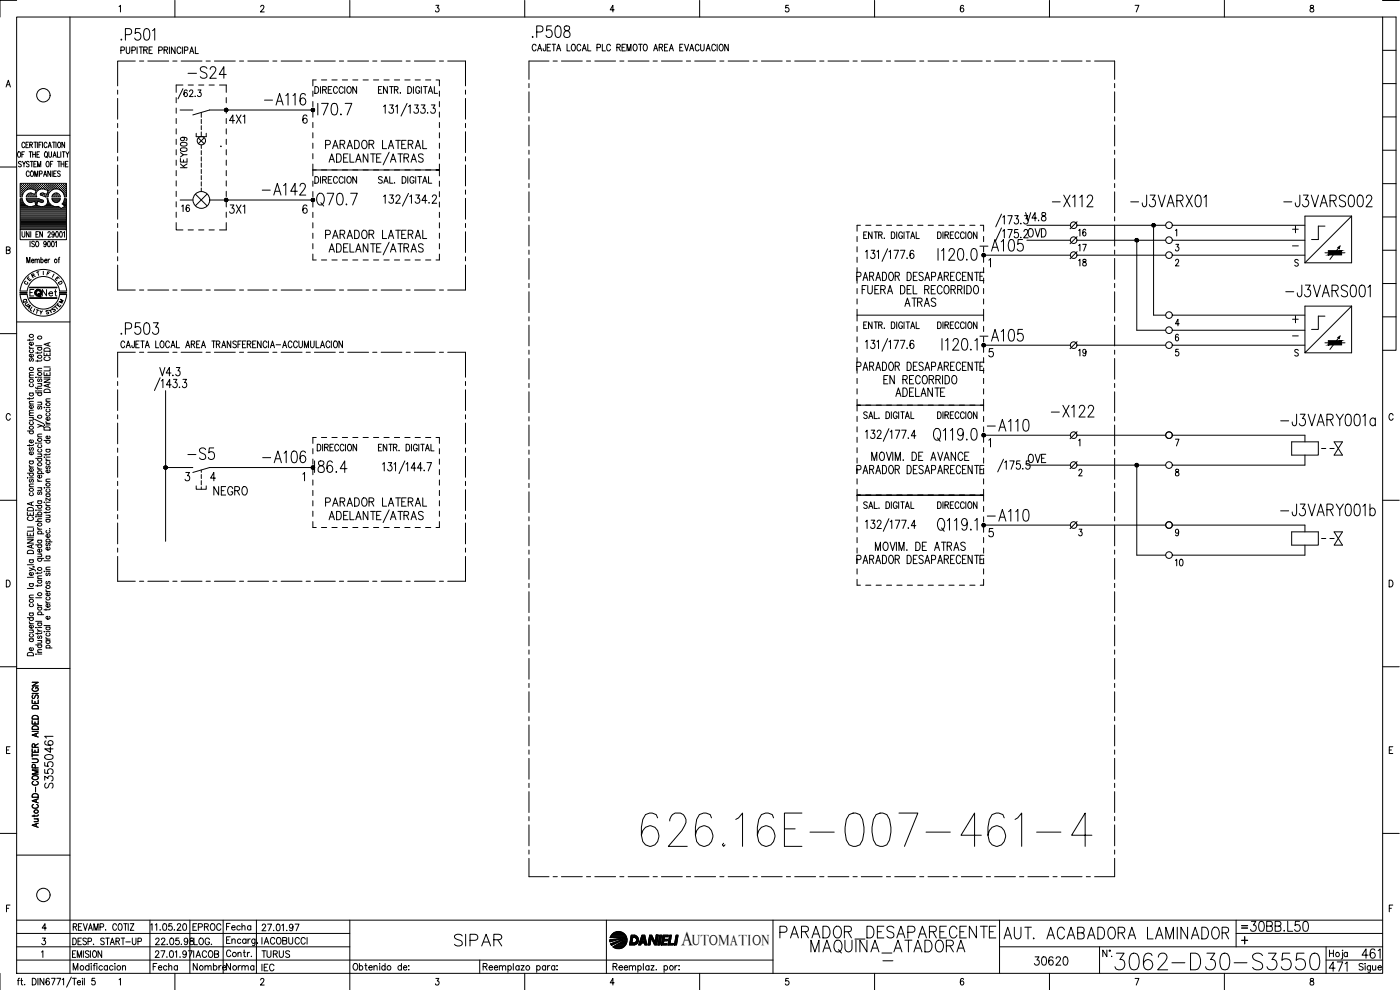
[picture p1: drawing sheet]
<svg xmlns="http://www.w3.org/2000/svg" width="420mm" height="297mm" viewBox="0 0 420 297" stroke-linecap="round" stroke-linejoin="round" font-family="sans-serif">
<defs><g id="words">
<text font-size="15" x="191.2" y="255.1">626.16E-007-461-4</text>
<text font-size="8.8" x="333.4" y="292.1">3062-D30-S3550</text>
<g font-size="7.5">
<text x="93.8" y="63.1">Q70.7</text>
<text x="232.8" y="282.9">PARADOR_DESAPARECENTE</text>
<text x="242" y="287.2">MAQUINA_ATADORA</text>
</g>
<g font-size="7.1">
<text x="55" y="24.7">-S24</text>
<text x="78.3" y="32.8">-A116</text>
<text x="77.6" y="59.6">-A142</text>
<text x="314.7" y="63.1">-X112</text>
<text x="338" y="63.1">-J3VARX01</text>
<text x="384.2" y="63.1">-J3VARS002</text>
<text x="292.8" y="76.6">-A105</text>
<text x="384.5" y="90.3">-J3VARS001</text>
<text x="34.9" y="101.6">.P503</text>
<text x="292.8" y="103.7">-A105</text>
<text x="294.9" y="130.5">-A110</text>
<text x="314.3" y="126.3">-X122</text>
<text x="383.1" y="129.1">-J3VARY001a</text>
<text x="55" y="139">-S5</text>
<text x="77.6" y="140.1">-A106</text>
<text x="383.1" y="155.9">-J3VARY001b</text>
<text x="294.9" y="157.7">-A110</text>
<text x="135.1" y="285">SIPAR</text>
<text x="300.2" y="282.9">AUT. ACABADORA LAMINADOR</text>
</g>
<g font-size="6.6">
<text x="158.4" y="12.3">.P508</text>
<text x="373.9" y="280.8">30BB.L50</text>
</g>
<g font-size="6.2">
<text x="62.8" y="149.9">NEGRO</text>
<text x="397.6" y="292.8">471</text>
</g>
<text font-size="5.9" x="204.5" y="283.6">A</text>
<g font-size="5.7">
<text x="67.7" y="38.1">4X1</text>
<text x="96.3" y="45.9">PARADOR LATERAL</text>
<text x="67.7" y="65.3">3X1</text>
<text x="96.3" y="72.7">PARADOR LATERAL</text>
<text x="307.3" y="72.3">OVD</text>
<text x="270.2" y="93.1">ATRAS</text>
<text x="46.6" y="113.9">V4.3</text>
<text x="307.3" y="140.1">OVE</text>
<text x="96.3" y="153.1">PARADOR LATERAL</text>
<text x="16.9" y="237.8" transform="rotate(-90 16.9 237.8)">S3550461</text>
<text x="309" y="290.7">30620</text>
<text x="407.5" y="288.6">461</text>
</g>
<g font-size="5.3">
<text x="322.4" y="72">16</text>
<text x="322.4" y="76.6">17</text>
<text x="322.4" y="81.1">18</text>
<text x="351.4" y="171.1">10</text>
<text x="56.8" y="280.5">EPROC</text>
<text x="56.8" y="288.6">IACOB</text>
<text x="56.8" y="292.5">Nombre</text>
<text x="66.7" y="292.5">Norma</text>
<text x="77.3" y="288.6">TURUS</text>
</g>
<g font-size="4.9">
<text x="53.3" y="64.6">16</text>
<text x="11.6" y="90">Net</text>
<text x="322.4" y="107.9">19</text>
<text x="66.7" y="280.1">Fecha</text>
<text x="77.3" y="284.3">IACOBUCCI</text>
<text x="77.3" y="292.5">IEC</text>
</g>
<g font-size="4.4">
<text x="8.1" y="84.7">R</text>
<text x="207.7" y="283.6">UTOMATION</text>
</g>
<g font-size="4">
<text x="7.1" y="85.4">E</text>
<text x="16.2" y="86.4">D</text>
<text x="5.6" y="92.1">Q</text>
<text x="6.3" y="92.8">U</text>
<text x="6.7" y="93.8">A</text>
<text x="10.6" y="95.6">Y</text>
<text x="14.5" y="94.5">S</text>
<text x="16.6" y="92.1">M</text>
</g>
<g font-size="3.5">
<text x="12.7" y="83.6">F</text>
<text x="6" y="86.4">C</text>
<text x="371.5" y="279.8">=</text>
</g>
<g font-size="2.6">
<text x="64.9" y="45.2">.</text>
<text x="386.6" y="75.1">-</text>
<text x="386.6" y="102">-</text>
<text x="263.9" y="289.6">_</text>
</g>
</g></defs>
<!-- layer: XR-FG100|CART -->
<g fill="none" stroke="#000" stroke-width=".3">
<path d="M5 5.1h410v286.9h-410zM5 .1h-5v5M21 5.1v286.9M35.7 2l.5-.4v2M52.5 .1v5M78.2 2.1l.2-.4 .5-.1 .3 .6-1.1 1.4h1.2M105 .1v5M130.8 1.6h.9l-.5 .8a.6 .6 0 0 1 .5 .9 .6 .6 0 0 1-1-.1M157.5 .1v5M184.3 2.9h-1.2l.8-1.3v2M210 .1v5M236.6 1.6h-.8v.8a.63 .63 0 0 1 .9 .1 .63 .63 0 0 1-.1 .9 .63 .63 0 0 1-.9-.2"/>
<path d="M262.5 .1v5M289.2 1.9l-.4-.3a1.12 1.12 0 0 0 0 2 .57 .57 0 0 0 .4-.8 .57 .57 0 0 0-.9-.1l-.1 .2M315 .1v5M340.7 1.6h1.1l-.8 2M367.5 .1v5M393.3 1.7v.6a.72 .72 0 0 1 .9 .4 .72 .72 0 0 1-.3 .9 .64 .64 0 0 1-.8-.7 .64 .64 0 0 1 .9-.5l.2-.3-.1-.4zM415 5.1h4v100h-4M415 .1h4.9M415 15.1h4M1.8 26.1l.7-2 .6 2M2.1 25.4h.8M415 35.1h4"/>
<path d="M415 25.1h4M0 50.1h5M5 40.6h16M5.5 45.6l.1-.1a.86 .86 0 0 1 .6 .9 .86 .86 0 0 1-.6 .8 1.09 1.09 0 0 1-.1-1.6zM6.1 56.9h.1M6.1 56.3h.1M6.1 55.7h.1M6.1 57.6h.1M6.1 58.2h.1M6.1 58.8h.1M6.1 59.8h.5M6.3 57.2h.2"/>
<path d="M6.3 56.6h.2M6.3 56h.2M6.3 55.3h.2M6.3 57.9h.2M6.3 58.5h.2M6.4 48.7l-.3-.3-.6 .3 .2 .4 .6 .2 .1 .6-.3 .2-.6-.2M6.4 55.2v.2M6.4 55.9v.1M6.4 56.5v.2M6.4 57.1v.2M6.4 57.8v.1M6.4 58.4v.2"/>
<path d="M6.6 46.3h.4M6.6 59.6h-.5v9.3h13.8v-9.3h-.6M6.6 56.9h.2M6.6 56.3h.2M6.6 55.7h.2M6.6 57.6h.2M6.6 58.2h.2M6.7 59.6l.1 .7M6.7 48.4l.5 .8 .5-.8M6.7 55.6v.1M6.7 56.2v.2M6.7 56.8v.2"/>
<path d="M6.7 57.5v.1M6.7 58.1v.2M7 57.2h.1M7 56.6h.1M7 56h.1M7 55.3h.1M7 55.2v.2M7 55.9v.1M7 56.5v.2M7 57.1v.2M7.2 49.2v.9M7.3 56.9h.2"/>
<path d="M7.3 56.3h.2M7.3 55.7h.2M7.3 45.5h-.7v1.7M7.4 55.6v.1M7.4 56.2v.2M7.4 56.8v.2M7.5 43a.47 .47 0 0 0-.6-.3 .47 .47 0 0 0-.3 .6v.4a.47 .47 0 0 0 .3 .6 .47 .47 0 0 0 .6-.4M7.6 56.6h.1M7.6 56h.1M7.6 55.3h.1M7.7 55.2v.2M7.7 55.9v.1"/>
<path d="M7.7 56.5v.2M7.8 43.5h.5M7.9 59.6h3.7M7.9 59.6l.1 .3M7.9 56.9h.1M7.9 56.3h.2M7.9 55.7h.2M8 59.9l.7 .8h.8M8 55.6v.1M8 56.2v.2M8 56.8v.1M8 59.8h3.7"/>
<path d="M8 58.8h.1M8.3 56.6h.1M8.3 56h.1M8.3 55.3h.1M8.3 58.5h.1M8.3 55.2v.2M8.3 55.9v.1M8.3 56.5v.2M8.3 58.4v.2M8.6 42.7h-.8v1.6h.8M8.6 56.3h.1M8.6 55.7h.1"/>
<path d="M8.6 58.8h.1M8.6 58.2h.1M8.6 55.6v.1M8.6 56.2v.2M8.6 58.2v.1M8.6 58.7v.2M8.7 48.7a.4 .4 0 0 0-.6-.2 .4 .4 0 0 0 .1 .6l.4 .2 .1 .6-.3 .2-.5-.2M8.7 45.5h.9M8.8 51.7a.46 .46 0 0 0-.6-.4 .46 .46 0 0 0-.3 .6l.2 1h.4l.3-.3M8.9 56.6h.1M8.9 56h.1M8.9 55.3h.1"/>
<path d="M8.9 58.5h.1M8.9 43.5l.7-.1 .1-.6-.8-.1v1.6M8.9 55.2v.2M8.9 55.9v.1M8.9 56.5v.1M8.9 58.4v.2M9.1 48.4h.8M9.1 45.5v1.7M9.2 56.3h.2M9.2 55.7h.2M9.2 58.2h.2M9.2 58.8h.2"/>
<path d="M9.3 55.6v.1M9.3 56.2v.2M9.3 58.1v.2M9.3 58.7v.2M9.3 43.5l.4 .8M9.4 51.4l.1-.1a.86 .86 0 0 1 .6 .8 .86 .86 0 0 1-.6 .8 1.09 1.09 0 0 1-.1-1.5zM9.5 56.6h.2M9.5 56h.2M9.5 55.3h.2M9.5 58.5h.2M9.5 48.4v1.7M9.6 55.2v.2"/>
<path d="M9.6 55.9v.1M9.6 56.5v.2M9.6 58.4v.2M9.8 56.3h.2M9.8 55.7h.2M9.8 58.8h.2M9.8 46.3h.8M9.8 45.5v1.7M9.9 56.8l.9 .3-.3 1.2-1-.3M9.9 56.8a2.54 2.54 0 0 0-3.2 2.3h-.6v-4.1h13.8v4.1h-.6l-.5-1.5-1-.7M9.9 55.6v.1M9.9 56.2v.2"/>
<path d="M9.9 58.2v.1M9.9 58.7v.2M10.2 56.6h.1M10.2 56h.1M10.2 55.3h.1M10.2 58.5h.1M10.2 49.2h.4M10.2 42.7h.8M10.2 55.2v.2M10.2 55.9v.1M10.2 56.5v.2M10.2 58.4v.2"/>
<path d="M10.4 52.9v-1.6l.5 1.6 .4-1.6v1.6M10.5 56.9h.1M10.5 56.3h.1M10.5 55.7h.1M10.5 58.8h.1M10.5 55.6v.1M10.5 56.2v.2M10.5 56.8v.1M10.5 58.7v.2M10.6 58.2h.1M10.6 42.7v1.6M10.6 45.5v1.7"/>
<path d="M10.8 56.6h.1M10.8 56h.1M10.8 55.3h.1M10.8 55.2v.2M10.8 55.9v.1M10.8 56.5v.2M10.9 57.2h.1M10.9 48.4h-.7v1.7h.7M11.1 56.9h.2M11.1 56.3h.2M11.1 55.7h.2M11.1 46.3h.5"/>
<path d="M11.2 55.6v.1M11.2 56.2v.2M11.2 56.8v.2M11.2 42.7v1.6M11.3 50.1v-1.7l.4 1.7 .5-1.7v1.7M11.4 56.6h.2M11.4 56h.2M11.4 55.3h.2M11.5 55.2v.2M11.5 55.9v.1M11.5 56.5v.2M11.5 57.1a1.46 1.46 0 0 0-.4 2h-3.2l.6-1 1-.1"/>
<path d="M11.6 59.6l.2 .1M11.7 43.5h.4M11.7 56.3h.2M11.7 55.7h.2M11.8 59.7l1.2 .4v.5l-.3 .1M11.8 55.6v.1M11.8 56.2v.2M11.9 52.2l.7-.2-.1-.6-.6-.1v1.6M11.9 45.5h-.8v1.7h.8M12.1 56.6h.1M12.1 56h.1M12.1 55.3h.1"/>
<path d="M12.1 55.2v.2M12.1 55.9v.1M12.1 56.5v.2M12.2 58.5l1 .4M12.4 56.3h.1M12.4 55.7h.1M12.4 58.2h.1M12.4 42.7h-.7v1.6M12.4 55.6v.1M12.4 56.2v.2M12.4 58.1v.2M12.7 56.6h.1"/>
<path d="M12.7 56h.1M12.7 55.3h.1M12.7 58.5h.1M12.7 42.7v1.6M12.7 55.2v.2M12.7 55.9v.1M12.7 56.5v.1M12.7 58.4v.2M12.8 56.7l.7 .1M12.8 56.7l-1.3 .3M13 56.3h.2M13 55.7h.2"/>
<path d="M13 58.2h.2M13.1 52.9l.4-1.6 .5 1.6M13.1 55.6v.1M13.1 56.2v.2M13.1 58.1v.2M13.1 58l-.3-.1a.42 .42 0 0 0-.6 .1 .42 .42 0 0 0 0 .5M13.3 52.4h.5M13.3 56.6h.2M13.3 56h.2M13.3 55.3h.2M13.3 58.5h.2M13.4 55.2v.2"/>
<path d="M13.4 55.9v.1M13.4 56.5v.2M13.4 58.4v.2M13.5 56.8l.9 .3-.3 1.2-1-.3M13.6 56.3h.2M13.6 55.7h.2M13.6 58.8h.2M13.7 45.5a.86 .86 0 0 1 .6 .9 .86 .86 0 0 1-.6 .8 1.14 1.14 0 0 1 0-1.7zM13.7 55.6v.1M13.7 56.2v.2M13.7 58.7v.2M13.9 46.9l.3 .5"/>
<path d="M14 56.6h.1M14 56h.1M14 55.3h.1M14 58.5h.1M14 55.2v.2M14 55.9v.1M14 56.5v.2M14 58.4v.2M14.1 48.5l.1-.1a.88 .88 0 0 1 .6 .8 .88 .88 0 0 1-.6 .9 1.09 1.09 0 0 1-.1-1.6zM14.1 43l-.3-.3a.86 .86 0 0 0-.6 .8 .86 .86 0 0 0 .6 .8l.3-.4M14.1 59.6h.3M14.1 59.6a1.7 1.7 0 0 1-.3 2 1.7 1.7 0 0 1-2 .3"/>
<path d="M14.3 58.8h.1M14.3 56.9h.1M14.3 56.3h.1M14.3 55.7h.1M14.3 58.2h.1M14.4 55.6v.1M14.4 56.2v.2M14.4 56.8v.2M14.4 58.1v.2M14.4 59.6l.1 .7M14.4 57.6h.1M14.4 44.3l.5-1.6 .5 1.6"/>
<path d="M14.6 57.2h.1M14.6 56.6h.1M14.6 56h.1M14.6 55.3h.1M14.6 57.9h.1M14.6 45.5l.1 1.5 .3 .2 .4-.2 .1-1.5M14.6 55.2v.2M14.6 55.9v.1M14.6 56.5v.2M14.6 57.1v.2M14.6 57.8h.1M14.6 43.8h.6"/>
<path d="M14.9 56.9h.2M14.9 56.3h.2M14.9 55.7h.2M15 55.6v.1M15 56.2v.2M15 56.8v.2M15.1 49.2h.5M15.2 51.3v1.6l-.8-1.6v1.6M15.2 56.6h.2M15.2 56h.2M15.2 55.3h.2M15.3 55.2v.2"/>
<path d="M15.3 55.9v.1M15.3 56.5v.2M15.5 56.3h.2M15.5 55.7h.2M15.6 59.6h2.5M15.6 59.6l.1 .3M15.6 56.8l-.1 .1M15.6 55.6v.1M15.6 56.2v.2M15.7 51.3v1.6M15.7 59.9a1.23 1.23 0 0 0 1.1 .9 1.23 1.23 0 0 0 1.2-.9M15.7 59.8h2.2"/>
<path d="M15.7 42.7h.9M15.9 48.4h-.8v1.7M15.9 56.6h.1M15.9 56h.1M15.9 55.3h.1M15.9 47.2l.5-1.7 .5 1.7M15.9 55.2v.2M15.9 55.9v.1M15.9 56.5v.2M15.9 58.5v.1M16 58.5h.1M16 58.3a1.22 1.22 0 0 1 1.3-.3 1.22 1.22 0 0 1 .8 1.1h-2.5z"/>
<path d="M16.1 46.6h.6M16.1 52.1h.5M16.2 56.3h.1M16.2 55.7h.1M16.2 58.8h.1M16.2 42.7v1.6M16.3 55.6v.1M16.3 56.2v.2M16.3 58.7v.2M16.3 58.2v.1M16.5 56.6h.1M16.5 56h.1"/>
<path d="M16.5 55.3h.1M16.5 58.5h.1M16.6 55.2v.2M16.6 55.9v.1M16.6 56.5v.1M16.6 58.4v.2M16.8 56.3h.2M16.8 55.7h.2M16.8 58.2h.2M16.8 58.8h.2M16.8 42.7v1.6M16.9 51.3h-.8v1.6h.8"/>
<path d="M16.9 55.6v.1M16.9 56.2v.2M16.9 58.1v.2M16.9 58.7v.2M17.1 56.6h.2M17.1 56h.2M17.1 55.3h.2M17.1 58.5h.2M17.2 55.2v.2M17.2 55.9v.1M17.2 56.5v.1M17.2 58.4v.2"/>
<path d="M17.2 45.5v1.7h.7M17.3 48.4h.8M17.4 56.3h.2M17.4 55.7h.2M17.4 58.8h.2M17.5 42.7h.2a.86 .86 0 0 1 .6 .8 .86 .86 0 0 1-.6 .8 1.09 1.09 0 0 1-.2-1.6zM17.5 55.6v.1M17.5 56.2v.2M17.5 58.7v.2M17.7 48.4v1.7M17.8 56.6h.1M17.8 56h.1"/>
<path d="M17.8 55.3h.1M17.8 55.2v.2M17.8 55.9v.1M17.8 56.5v.2M17.8 56.9a2.53 2.53 0 0 0-3.4 2.2l-1.2-.2M18.1 51.5a.41 .41 0 0 0-.7-.2 .41 .41 0 0 0 .1 .7l.4 .3a.42 .42 0 0 1 0 .6 .42 .42 0 0 1-.6-.2M18.1 56.9h.1M18.1 56.3h.1M18.1 55.7h.1M18.1 59.6l-.1 .3M18.2 55.6v.1M18.2 56.2v.2"/>
<path d="M18.2 56.8v.2M18.2 45.5v1.7M18.3 49.2h.9M18.3 48.4v1.7M18.4 56.6h.1M18.4 56h.1M18.4 55.3h.1M18.5 55.2v.2M18.5 55.9v.1M18.5 56.5v.2M18.5 57.1v.1M18.5 57.2h.1"/>
<path d="M18.7 56.9h.2M18.7 56.3h.2M18.7 55.7h.2M18.7 45.5h.8M18.8 57.5l.1 .1M18.8 55.6v.1M18.8 56.2v.2M18.8 56.8v.2M19 57.2h.2M19 56.6h.2M19 56h.2M19 55.3h.2"/>
<path d="M19 57.9h.2M19.1 45.5v1.7M19.1 55.2v.2M19.1 55.9v.1M19.1 56.5v.2M19.1 57.1v.2M19.1 57.8v.1M19.2 48.4v1.7M19.3 59.6l-.1 .7M19.3 56.9h.2M19.3 56.3h.2M19.3 55.7h.2"/>
<path d="M19.3 57.6h.2M19.3 58.2h.2M19.4 42.7v1.6l-.8-1.6v1.6M19.4 58.8h.1M19.4 59.8h.4M19.4 55.6v.1M19.4 56.2v.2M19.4 56.8v.2M19.4 57.5v.1M19.4 58.1v.2M19.4 58.7v.2M19.6 49.2h.5"/>
<path d="M19.7 57.2h.1M19.7 56.6h.1M19.7 56h.1M19.7 55.3h.1M19.7 57.9h.1M19.7 58.5h.1M19.7 55.2v.2M19.7 55.9v.1M19.7 56.5v.2M19.7 57.1v.2M19.7 57.8v.1M19.7 58.4v.2"/>
<path d="M19.8 45.5l.4 .8 .5-.8M20.2 46.3v.9M20.4 48.4h-.8v1.7h.8M415 55.1h4M415 45.1h4M1.9 75h1l.1-.7-1.1-.2v2l1.1-.2v-.5l-.4-.4M6.1 68.9v3h13.8v-3M6.1 64.5h13.7M6.1 64.2h13.7M6.1 63.9h13.7M6.1 63.6h13.7M6.1 63.3h13.7"/>
<path d="M6.1 62.9h13.7M6.1 62.6h12.1M6.1 62.3h11.8M6.1 62h2.3M6.1 61.7h1.6M6.1 61.4h1.3M6.1 61h1M6.1 60.7h.8M6.1 60.4h.6M6.1 60.1h.5M6.1 64.8h13.7M6.1 65.2h13.7"/>
<path d="M6.1 65.5h13.7M6.1 65.8h13.7M6.1 66.1h13.7M6.1 66.4h13.7M6.1 66.7h13.7M6.1 67.1h13.7M6.1 67.4h13.7M6.1 67.7h13.7M6.1 68h13.7M6.1 68.4h13.7M6.1 68.7h13.7M6.6 69.5v1.2l.4 .4h.3l.2-.4v-1.2"/>
<path d="M6.8 60.4l.3 .4a2.5 2.5 0 0 0 2.8 1.1M8 78.9v-1.7l.5 1.7 .5-1.7v1.7M8.2 60.1h4.5M8.4 60.4h1.7M8.7 69.5v1.6l-.8-1.6v1.6M9 72.4v1.6M9.2 69.5v1.6M9.4 78.2h.8l-.2-.4a.48 .48 0 0 0-.6 .5 .48 .48 0 0 0 .6 .5l.2-.2M9.5 60.7l1-.3 .2 1.2-.8 .3M9.9 62h2M10.3 72.6a.41 .41 0 0 0-.6-.2 .41 .41 0 0 0 0 .7l.4 .2a.44 .44 0 0 1 .2 .6 .44 .44 0 0 1-.7 .1l-.1-.2M10.5 78l.3-.2h.3l.1 1.1"/>
<path d="M10.5 77.8v1.1M10.5 60.4h.7M10.6 60.7h.5M10.7 61h.3M10.8 61.7h.2M10.8 61.4h.2M10.8 70.3h.5M10.9 72.5l.1-.1a.82 .82 0 0 1 .7 .8 .82 .82 0 0 1-.8 .8l-.2-.6zM11.2 78l.2-.2h.3l.1 1.1M11.6 69.5h-.8v1.6h.8M11.7 60.4h1.3M12.3 78l.1-.2a.48 .48 0 0 1 .6 .5 .48 .48 0 0 1-.6 .5l-.1-.2"/>
<path d="M12.3 77.2v1.7M12.7 60.8l-1.4-.4-.3 1.2 .8 .3M12.7 69.5v1.6l-.8-1.6v1.6M13.3 62h2.8M13.4 78.2h.7l-.1-.4a.48 .48 0 0 0-.6 .5 .48 .48 0 0 0 .6 .5l.1-.2M13.8 61.7h1.7M13.9 72.9l-.2 .4a.46 .46 0 0 1-.6-.4 .46 .46 0 0 1 .6-.4 .84 .84 0 0 1 .3 .9 .84 .84 0 0 1-.8 .6v-.2M14.1 61.4h1M14.3 61h.5M14.4 60.7h.2M14.4 69.9a.38 .38 0 0 1 .5-.4 .38 .38 0 0 1 .1 .6l-.6 1h.8M14.4 60.4h.1"/>
<path d="M14.4 72.5l.2-.1a.96 .96 0 0 1 0 1.6h-.2l-.1-.7zM14.4 77.8v1.1M14.5 60.4l.3 .4a2.51 2.51 0 0 0 2.7 1.1M14.9 77.8l-.5 .4M15.6 72.5a.81 .81 0 0 1 .8 .6 .81 .81 0 0 1-.5 .9h-.3l-.1-.7zM15.9 60.1h1.9M16.1 60.4h1.4M16.3 70l-.2 .5a.45 .45 0 0 1-.6-.5 .45 .45 0 0 1 .6-.4 .84 .84 0 0 1 .3 .9 .84 .84 0 0 1-.8 .6v-.2M16.6 72.7l.3-.3v1.6M16.9 69.6l.2-.1a.96 .96 0 0 1 0 1.6l-.4-.6zM17.4 77.8h.5M17.4 61.9l.9 .7 1-.6"/>
<path d="M17.9 77.2l-.2 .3v1.4M18 69.6l.2-.1a.96 .96 0 0 1 0 1.6h-.2l-.1-.6zM18.4 62.6h1.4M18.7 61.2l.7 .7M18.9 61h.9M18.9 61.4h.9M19 62.3h.8M19 69.8l.3-.3v1.6M19.1 60.7h.7M19.2 60.4l-.6 .8M19.2 60.4h.6M19.3 61.7h.5"/>
<path d="M19.3 60.1h.5M19.5 62h.3M415 75.1h4M415 65.1h4M5 96.6h16M6 88.4a7 7 0 0 0 7 6.5 7 7 0 0 0 7-6.5M6 87.3a7 7 0 0 1 7-6.5 7 7 0 0 1 7 6.5M8.2 88.4a4.9 4.9 0 0 0 4.8 4.3 4.9 4.9 0 0 0 4.9-4.3M8.2 87.3a4.9 4.9 0 0 1 4.8-4.3 4.9 4.9 0 0 1 4.9 4.3M8.9 89.4h8.2M8.9 89.5h8.2M8.9 86.3h8.2"/>
<path d="M8.9 86.2h8.2M9 89.4h8M9 86.3h8M10.2 86.9h-1.2v1.9M415 95.1h4M415 85.1h4M0 100.1h5M8.8 104l.3 .5h.3M8.8 101.8v.5M8.8 119.3v.5M8.8 117.9h1.2M8.8 113.4h1.2"/>
<path d="M8.8 104.5h1.2M9.1 117.9l-.2 .2a.54 .54 0 0 0 .6 .7 .54 .54 0 0 0 .3-.9M9.1 115.2l-.2 .1a.56 .56 0 0 0 .5 .7 .56 .56 0 0 0 .5-.7l-.1-.1M9.1 107.6l-.3 .3 .3 .5 .4-.8h.4l.1 .5-.2 .3M9.1 105l-.2 .1a.56 .56 0 0 0 .5 .7 .56 .56 0 0 0 .5-.7l-.1-.1M9.8 106.3a.54 .54 0 0 1 .1 .8 .54 .54 0 0 1-.8 0l-.3-.5 .6-.3v.8M9.8 102.7l.1 .2a.54 .54 0 0 1-.5 .7 .54 .54 0 0 1-.4-.8l.4-.1v.9M10 119.2l-.3 .4h-1.5M10 112.6h-1.1l-.1 .4 .3 .4M10 111.7l-1.1 .1-.1 .4 .3 .4M10 101.7l-.3 .4h-1.5M10.7 117.3h.2z"/>
<path d="M10.7 116.2l.1 .3h1.7M10.7 113.2h.2zM10.7 117.8h1.8M10.7 103.7h1.8M11.3 113.2h1.2M11.3 105.6v.5M11.3 108v.5M11.3 116.3v.5M11.3 117.3h1.2M11.3 115.1h1.2M11.3 111.3h1.2M11.3 104.3h1.2"/>
<path d="M11.6 117.8l-.2 .2a.54 .54 0 0 0 .6 .7 .54 .54 0 0 0 .3-.9M11.6 113.7l-.3 .3 .1 .4h.4l.2-.6 .3-.1 .2 .3-.2 .5M11.6 104.3l-.2 .1a.56 .56 0 0 0 .5 .7 .56 .56 0 0 0 .5-.7l-.1-.1M12.2 115.1l.3 .4-.1 .3-1.1 .1M12.5 110.5l-1.1 .1-.1 .3 .3 .4M12.5 107.9l-.3 .4h-1.5M12.5 105.6l-.3 .3h-1.5M13.2 113.7h1.8l-1.8 1h1.8M13.2 111.7v.9h1.8v-.9M13.2 105.8v.9h1.8v-.9M13.2 113.2h1.8M13.2 110.1h1.8"/>
<path d="M13.3 117a.99 .99 0 0 1 1.1-.2 .99 .99 0 0 1 .6 1h-1.8zM13.3 104.7a.99 .99 0 0 1 1.1-.3 .99 .99 0 0 1 .6 1h-1.8zM13.6 107.1a.54 .54 0 0 0-.4 .7 .54 .54 0 0 0 .7 .4h.5a.54 .54 0 0 0 .6-.4 .54 .54 0 0 0-.4-.7M14.1 106.2v.5M14.1 112v.6M14.4 103v.7M14.4 115.3v.8M15 119.7h-1.1l-.1 .4 .3 .3M15 115.1l-1.8 .6 1.8 .6M15 110.4v.9h-1.8M15 102.8l-1.8 .5 1.8 .6M3.1 124.6a.63 .63 0 0 0-.8-.5 .63 .63 0 0 0-.4 .7v.5a.63 .63 0 0 0 .4 .8 .63 .63 0 0 0 .8-.5"/>
<path d="M8.2 129.3h1.8M8.8 139.6l.1 .3 .5 .3M8.8 138.3h1.2M8.8 133.4v.5M8.8 125.3h1.2M8.8 124.7h1.2M8.8 121.2h1.2M9.1 138.3l-.2 .2a.54 .54 0 0 0 .6 .7 .54 .54 0 0 0 .3-.9M9.1 134.3l-.3 .3 .1 .5h.3l.3-.7 .3-.1 .2 .3-.2 .5M9.1 129.3l-.2 .1a.56 .56 0 0 0 .5 .8 .56 .56 0 0 0 .5-.8l-.1-.1M9.1 126.5l-.2 .2a.54 .54 0 0 0 .6 .7 .54 .54 0 0 0 .3-.9M9.7 125.3l.3 .4-.1 .3-1.1 .1"/>
<path d="M9.8 135.6a.54 .54 0 0 1 .1 .8 .54 .54 0 0 1-.8 0l-.3-.6 .6-.2v.8M9.8 132l.1 .2a.54 .54 0 0 1-.5 .7 .54 .54 0 0 1-.4-.8l.4-.1v.9M9.8 121.7l.1 .1a.55 .55 0 0 1-.5 .7 .55 .55 0 0 1-.4-.8h.4v.8M10 133.3l-.3 .4h-1.5M10 123.9l-1.1 .1-.1 .4 .3 .3M10 123.1l-1.1 .1-.1 .4 .3 .3M10 120.4l-1.1 .1-.1 .3 .3 .4M10.4 125.8l2.7 1.3M10.7 133h.2zM10.7 137.5h1.8M11.3 127.3l1.2 .4-1.2 .5M11.3 136.2h1.2"/>
<path d="M11.3 133h1.2M11.3 131h1.2M11.3 120.7h1.2M11.6 137.5l-.2 .2a.54 .54 0 0 0 .6 .7 .54 .54 0 0 0 .3-.9M11.6 134.8l-.2 .1a.56 .56 0 0 0 .5 .7 .56 .56 0 0 0 .5-.7l-.1-.1M11.6 133.5l-.2 .1a.56 .56 0 0 0 .5 .7 .56 .56 0 0 0 .5-.7l-.1-.1M11.6 121.9l-.3 .3 .3 .6 .4-.8h.4l.1 .5-.2 .3M12.2 136.2l.3 .4-.1 .3-1.1 .1M12.2 120.7l.3 .4-.1 .3-1.1 .1M12.5 130.2l-1.1 .1-.1 .4 .3 .3M12.5 127.7l.6 .3v.3M13.2 137.1h.2z"/>
<path d="M13.2 127.5h.2zM13.2 122.2h.2zM13.2 132.2h1.8M13.3 128.3a1.01 1.01 0 0 1 1.1-.2 1.01 1.01 0 0 1 .6 1h-1.8zM13.8 137.6l.3 .5h.3M13.8 126.5l.1 .3 .5 .2M13.8 136.2v.4M13.8 138.1h1.2M13.8 137.1h1.2M13.8 134.8h1.2M13.8 127.5h1.2M13.8 127h1.2"/>
<path d="M13.8 122.2h1.2M13.8 120.4h1.2M14.1 139.8l-.3 .3 .1 .4h.4l.2-.6 .3-.1 .2 .3-.2 .5M14.1 138.5l-.2 .2a.56 .56 0 0 0 .5 .7 .56 .56 0 0 0 .5-.7l-.1-.2M14.1 134.8l-.2 .1a.56 .56 0 0 0 .5 .8 .56 .56 0 0 0 .5-.8l-.1-.1M14.1 132.2l-.2 .1a.56 .56 0 0 0 .5 .7 .56 .56 0 0 0 .5-.7l-.1-.1M14.1 124l-.2 .1a.52 .52 0 0 0 .6 .7 .52 .52 0 0 0 .3-.8M14.1 122.8l-.2 .1a.56 .56 0 0 0 .5 .7 .56 .56 0 0 0 .5-.7l-.1-.1M14.8 130.8l.1 .2a.53 .53 0 0 1-.5 .6 .53 .53 0 0 1-.4-.7l.4-.1v.8M14.8 125.3a.54 .54 0 0 1 0 .7 .54 .54 0 0 1-.7 .1l-.3-.6 .6-.2v.8M15 136.1l-.1 .3h-1.7M418.1 124.6a.63 .63 0 0 0-.8-.5 .63 .63 0 0 0-.4 .7v.5a.63 .63 0 0 0 .4 .8 .63 .63 0 0 0 .8-.5"/>
<path d="M0 150.1h5M8.2 159.8v1h1.8v-1M8.2 153.7v.9h1.8v-.9M8.2 143.4h.2zM8.2 158.1h1.8M8.2 142h1.8M8.3 152.6a.99 .99 0 0 1 1.1-.3 .99 .99 0 0 1 .6 1h-1.8zM8.6 155.1a.56 .56 0 0 0-.4 .7 .56 .56 0 0 0 .7 .4h.5a.56 .56 0 0 0 .6-.4 .56 .56 0 0 0-.4-.7M8.8 146h1.2M8.8 143.4h1.2M8.8 140.2h1.2M9.1 147.9l-.2 .1a.54 .54 0 0 0 .6 .8 .54 .54 0 0 0 .3-.9"/>
<path d="M9.1 143.9l-.3 .3 .3 .5 .4-.8h.4l.1 .5-.2 .3M9.1 142l-.2 .1a.54 .54 0 0 0 .6 .8 .54 .54 0 0 0 .3-.9M9.1 154.1v.5M9.4 150.8v.7M9.8 140.6l.1 .1a.54 .54 0 0 1-.5 .8 .54 .54 0 0 1-.4-.8l.4-.1v.9M10 158.5v.9h-1.8M10 150.6l-1.8 .6 1.8 .6M10 145.2l-1.1 .1-.1 .4 .3 .3M10.7 155h.2zM10.7 153.1h.2zM10.7 156.4h1.8M10.7 154.5h1.8"/>
<path d="M10.7 151.7h1.8M11.3 158.2l.3 .5 .3 .1M11.3 143.8l.1 .4 .5 .2M11.3 140.2l.1 .3 .5 .2M11.3 146.3h1.2M11.3 158.8h1.2M11.3 155h1.2M11.3 153.1h1.2M11.3 150.3h1.2M11.3 144.4h1.2M11.3 142.1h1.8M11.3 140.7h1.2"/>
<path d="M11.6 154.5l-.2-.1a.54 .54 0 0 1 .6-.8 .54 .54 0 0 1 .3 .9M11.6 151.7l-.2 .1a.56 .56 0 0 0 .5 .7 .56 .56 0 0 0 .5-.7l-.1-.1M11.6 150.3l-.2 .1a.54 .54 0 0 0 .6 .8 .54 .54 0 0 0 .3-.9M11.6 147.6l-.3 .3 .1 .4h.4l.2-.7h.3l.2 .3-.2 .5M11.6 142.1l-.2-.1a.56 .56 0 0 1 .5-.8 .56 .56 0 0 1 .5 .8l-.1 .1M12.2 146.3l.3 .4-.1 .4h-1.1M12.3 142.6a.54 .54 0 0 1 0 .8 .54 .54 0 0 1-.7 0l-.3-.5 .6-.3v.8M12.5 155.6l-1.1 .1-.1 .4 .3 .3M13.2 150.7h.2zM13.2 146.3h.2zM13.8 151.1l.1 .4 .5 .2M13.8 153.5v.5"/>
<path d="M13.8 155.9h1.2M13.8 154.6h1.2M13.8 151.7h1.2M13.8 150.7h1.2M13.8 148.2h1.2M13.8 146.3h1.2M13.8 144.5h1.2M14.1 159.2l-.2 .1a.55 .55 0 0 0 .5 .7 .55 .55 0 0 0 .5-.7l-.1-.1M14.1 155.9l-.2 .1a.55 .55 0 0 0 .5 .7 .55 .55 0 0 0 .5-.7l-.1-.1M14.1 148.2l-.2 .1a.55 .55 0 0 0 .5 .7 .55 .55 0 0 0 .5-.7l-.1-.1M14.1 146.8l-.2 .2a.56 .56 0 0 0 .5 .7 .56 .56 0 0 0 .5-.7l-.1-.2M14.7 154.6l.3 .3-.1 .4h-1.1"/>
<path d="M14.8 141l.1 .2a.53 .53 0 0 1-.5 .7 .53 .53 0 0 1-.4-.8l.4-.1v.8M14.9 158.6v.1M15 153.4l-.1 .3-1.7 .1M15 149.4v.8l-1.2-.8v.8M15 143.7l-1.1 .1-.1 .4 .3 .3M415 150.1h4.9M1.9 174.1a1.03 1.03 0 0 1 1.2 1 1.03 1.03 0 0 1-1.2 1zM8.2 162h1.8l-1.8 1h1.8M8.2 176.6h1.8M8.2 173.2h1.8M8.2 169.4h1.8M8.2 161.4h1.8"/>
<path d="M8.3 165.3a1.01 1.01 0 0 1 1.1-.2 1.01 1.01 0 0 1 .6 1h-1.8zM8.8 170.4l1.2 .4-1.2 .5M8.8 179.4h1.2M8.8 175.1h1.2M8.8 168h1.2M9.1 175.1l-.2 .1a.54 .54 0 0 0 .6 .8 .54 .54 0 0 0 .3-.9M9.1 168l-.2 .1a.54 .54 0 0 0 .6 .8 .54 .54 0 0 0 .3-.9M9.1 160.2v.6M9.4 163.6v.7M9.8 171.8a.54 .54 0 0 1 .1 .8 .54 .54 0 0 1-.8 0l-.3-.5 .6-.3v.8M9.9 170l.5 .2M10 178.5l-1.1 .1-.1 .4 .3 .4"/>
<path d="M10 170.8l.6 .3v.3M10 163.4l-1.8 .6 1.8 .5M10.7 179.4h1.8M10.7 163.5h1.8M11.3 171.7v.5M11.3 175.5v.5M11.3 174.1h1.2M11.3 173.6h1.2M11.3 167.5h1.8M11.3 166.2h1.2M11.3 162.1h1.2M11.3 160.2h1.8"/>
<path d="M11.6 174.1l-.2 .1a.54 .54 0 0 0 .6 .8 .54 .54 0 0 0 .3-.9M11.6 167.5l-.2 .2a.54 .54 0 0 0 .6 .7 .54 .54 0 0 0 .3-.9M11.6 163.5l-.2 .1a.56 .56 0 0 0 .5 .7 .56 .56 0 0 0 .5-.7l-.1-.1M11.6 162.1l-.2 .1a.54 .54 0 0 0 .6 .8 .54 .54 0 0 0 .3-.9M11.6 160.2l-.2-.2a.56 .56 0 0 1 .5-.7 .56 .56 0 0 1 .5 .7l-.1 .2M12.2 166.2l.3 .4-.1 .3-1.1 .1M12.3 164.8a.54 .54 0 0 1 0 .8 .54 .54 0 0 1-.7 0l-.3-.6 .6-.2v.8M12.5 175.4l-.1 .3-1.7 .1M12.5 172.8l-1.1 .1-.1 .3 .3 .4M12.5 171.6l-.3 .4h-1.5M13.2 171.4h.2zM13.2 168.3h1.8"/>
<path d="M13.8 176.9l.1 .4 .5 .2M13.8 177.5h1.2M13.8 171.4h1.2M13.8 170.9h1.2M13.8 166.9h1.2M13.8 162.6h1.8M14.1 179.2l-.2 .1a.56 .56 0 0 0 .5 .7 .56 .56 0 0 0 .5-.7l-.1-.1M14.1 174.4l-.3 .3 .3 .5 .4-.7h.4l.1 .4-.2 .3M14.1 171.9l-.3 .3 .3 .5 .4-.7h.4l.1 .4-.2 .3M14.1 166.9l-.2 .1a.56 .56 0 0 0 .5 .7 .56 .56 0 0 0 .5-.7l-.1-.1M14.1 163l-.3 .3 .3 .5 .4-.7h.4l.1 .4-.2 .3M14.1 162.6l-.2-.1a.56 .56 0 0 1 .5-.8 .56 .56 0 0 1 .5 .8l-.1 .1"/>
<path d="M14.8 177.9l.1 .1a.54 .54 0 0 1-.5 .8 .54 .54 0 0 1-.4-.8l.4-.1v.9M14.8 164.2l.1 .1a.53 .53 0 0 1-.5 .8 .53 .53 0 0 1-.4-.8l.4-.1v.8M14.8 160.4a.54 .54 0 0 1 0 .8 .54 .54 0 0 1-.7 0l-.3-.5 .6-.3v.8M15 170.2l-1.1 .1-.1 .3 .3 .3M416.9 174.1a1.03 1.03 0 0 1 1.2 1 1.03 1.03 0 0 1-1.2 1zM8.2 185.3h1.8M8.3 196a.99 .99 0 0 1 1.1-.2 .99 .99 0 0 1 .6 1h-1.8zM8.8 186.5l.1 .4 .5 .2M8.8 191.7h1.2M8.8 189h1.2M8.8 187.1h1.2M8.8 183.9h1.2"/>
<path d="M9.1 191.7l-.2 .1a.56 .56 0 0 0 .5 .7 .56 .56 0 0 0 .5-.7l-.1-.1M9.1 190.3l-.2 .1a.54 .54 0 0 0 .6 .8 .54 .54 0 0 0 .3-.9M9.1 185.3l-.2 .1a.54 .54 0 0 0 .6 .8 .54 .54 0 0 0 .3-.9M9.1 183.9l-.2 .2a.54 .54 0 0 0 .6 .7 .54 .54 0 0 0 .3-.9M9.1 181.2l-.2 .1a.56 .56 0 0 0 .5 .7 .56 .56 0 0 0 .5-.7l-.1-.1M9.7 189l.3 .4-.1 .4-1.1 .1M9.8 194.3l.1 .2a.54 .54 0 0 1-.5 .7 .54 .54 0 0 1-.4-.8l.4-.1v.9M9.8 187.6l.1 .1a.54 .54 0 0 1-.5 .8 .54 .54 0 0 1-.4-.9h.4v.9M10.7 196.2h.2zM10.7 188.3h.2zM10.7 193.5h1.8M10.7 186.4h1.8"/>
<path d="M11.3 188.8l.1 .3 .5 .2M11.3 181.1l.1 .4 .5 .2M11.3 196.2h1.2M11.3 195.7h1.2M11.3 192.2h1.2M11.3 189.9v.5M11.3 189.3h1.2M11.3 188.3h1.2M11.3 186.9h1.2M11.3 184.4h1.8M11.3 182.2h1.2M11.3 181.7h1.2"/>
<path d="M11.6 193.5l-.2 .1a.56 .56 0 0 0 .5 .7 .56 .56 0 0 0 .5-.7l-.1-.1M11.6 190.8l-.3 .3 .1 .4h.4l.2-.6 .3-.1 .2 .3-.2 .5M11.6 186.9l-.2 .2a.56 .56 0 0 0 .5 .7 .56 .56 0 0 0 .5-.7l-.1-.2M11.6 184.4l-.2-.1a.56 .56 0 0 1 .5-.7 .56 .56 0 0 1 .5 .7l-.1 .1M11.6 182.2l-.2 .1a.54 .54 0 0 0 .6 .8 .54 .54 0 0 0 .3-.9M12.2 192.2l.3 .3-.1 .4-1.1 .1M12.5 194.9l-1.1 .1-.1 .4 .3 .3M12.5 189.8l-.1 .3h-1.7M13.2 189.5h.2zM13.2 187.7h1.8M13.8 191.2l.1 .3 .5 .3M13.8 180.4l.1 .3 .5 .2"/>
<path d="M13.8 194.4h1.8M13.8 192.2h1.2M13.8 191.8h1.2M13.8 189.5h1.2M13.8 188.2h1.2M13.8 182.7v.5M13.8 180.9h1.2M14.1 194.4l-.2-.1a.56 .56 0 0 1 .5-.7 .56 .56 0 0 1 .5 .7l-.1 .1M14.1 192.2l-.2 .2a.52 .52 0 0 0 .6 .7 .52 .52 0 0 0 .3-.9M14.1 190l-.2 .1a.52 .52 0 0 0 .6 .7 .52 .52 0 0 0 .3-.8M14.1 188.2l-.2 .1a.56 .56 0 0 0 .5 .7 .56 .56 0 0 0 .5-.7l-.1-.1M14.8 184.9l.1 .2a.54 .54 0 0 1-.5 .7 .54 .54 0 0 1-.4-.8l.4-.1v.9"/>
<path d="M14.8 181.3l.1 .2a.53 .53 0 0 1-.5 .7 .53 .53 0 0 1-.4-.8l.4-.1v.9M15 182.6l-.1 .3-1.7 .1M0 200.1h5M5 200.6h16M9.7 216.2v1h1.8v-1M9.7 210v1.1h1.8v-1.1M9.7 204.7h1.8l-1.8 1.1h1.8M9.7 219.4h1.8M9.7 208.1h1.8M9.7 218.1a.98 .98 0 0 1 1.2-.3 .98 .98 0 0 1 .6 1h-1.8zM9.7 211.9a1 1 0 0 1 1.2-.2 1 1 0 0 1 .6 1h-1.8zM9.9 214.8a.97 .97 0 0 1 1.1-.1 .97 .97 0 0 1 .5 1.1h-1.8z"/>
<path d="M9.9 208.5l-.2 .4v.6h.6l.4-.9 .5-.1 .3 .4-.3 .7M10.1 206.3a.59 .59 0 0 0-.4 .7 .59 .59 0 0 0 .6 .4h.5a.59 .59 0 0 0 .7-.6 .59 .59 0 0 0-.7-.5v.4M10.5 210.4v.7M10.5 216.6v.6M11.5 219.9l-1.8 .6 1.8 .6M415 200.1h4.9M1.9 225h.7M3 224.1h-1.1v2h1.1M9.7 227.7h1.2l.6 .5-.3 .5-1.5 .1M9.7 224.7v1h1.8M9.7 226.6h1.8M9.7 226v1.1"/>
<path d="M9.7 238.4a.98 .98 0 0 1 1.2-.2 .98 .98 0 0 1 .6 1h-1.8zM9.7 233a.91 .91 0 0 1 1.1-.3 .91 .91 0 0 1 .6 1 .91 .91 0 0 1-1.1 .3 .91 .91 0 0 1-.6-1zM10.1 234.4a.59 .59 0 0 0-.4 .7 .59 .59 0 0 0 .6 .5h.5a.59 .59 0 0 0 .7-.5 .59 .59 0 0 0-.5-.7M10.5 224.2l-.1-.9h-.7v.9h1.8M10.6 230.4l-.1-.9-.7-.1-.1 1h1.8M10.8 239.9v.8M11.5 239.7l-1.8 .6 1.8 .6M11.5 231h-1.8l1.8 .6-1.8 .7h1.8M416.9 225h.7M418 224.1h-1.1v2h1.1M0 250h5M5 256.6h16"/>
<path d="M10.1 241.4a.59 .59 0 0 0-.4 .7 .59 .59 0 0 0 .6 .4h.5a.59 .59 0 0 0 .7-.4 .59 .59 0 0 0-.5-.7M10.2 245.7h1.3M10.2 244.5v.6M10.8 247.2v.8M11.1 245.7l.4 .4-.1 .4h-1.2M11.5 247l-1.8 .6 1.8 .6M11.5 244.5l-.4 .3h-1.4M415 250h4.9M1.9 272.5h.7M3 271.6h-1.1v2M5 276.1h410M45 276.1v15.9"/>
<path d="M57 276.1v15.9M67 276.1v15.9M77 276.1v15.9M105 276.1v20.9M182 276.1v15.9M184.1 279.9h3M184.3 279.8h2.6M184.6 279.7h2M185 279.6h1.2M232 276.1v15.9M300 276.1v15.9M416.9 272.5h.7"/>
<path d="M418 271.6h-1.1v2M0 292v5M5 280.1h100M5 284.1h100M5 288.1h227M5.2 294.2h.6M5.9 293.5l-.4 .1v.3v1.6M6.2 294.2h.6M6.4 293.5v1.6l.1 .3 .4 .1M7.4 295.3l.1 .1M9.7 293.5a1.01 1.01 0 0 1 1.2 1 1.01 1.01 0 0 1-1.2 1zM11.4 293.5v2"/>
<path d="M13.2 293.5v2l-1.2-2v2M14.8 293.8l-.5-.3a1.11 1.11 0 0 0-.6 1 1.11 1.11 0 0 0 .7 1 .57 .57 0 0 0 .4-.8 .57 .57 0 0 0-.9-.1l-.1 .3M15.5 293.5h1.1l-.9 2M17.1 293.5h1.1l-.8 2M18.7 293.9l.4-.4v2M21.4 293.1l-1.4 3.1M21.8 293.5h1.1M22.3 293.5v2M23.2 294.8h1v-.2a.53 .53 0 0 0-.7-.4 .53 .53 0 0 0-.3 .8l.4 .5 .6-.2M24.8 293.5v.2zM24.8 294.2v1.3M25.3 293.5v2"/>
<path d="M28.4 293.5h-.8v.9a.62 .62 0 0 1 .9-.1 .62 .62 0 0 1-.1 1 .62 .62 0 0 1-.9-.2M35.7 293.9l.5-.3v2M52.5 292v5M78.2 294l.4-.4h.3l.3 .3-.2 .7-.9 1h1.2M130.8 293.6h.9l-.5 .7a.59 .59 0 0 1 .5 .9 .59 .59 0 0 1-1 0M144 288.1v3.9M157.5 292v5M183 282.1h1.8M183 282.3h1.3M183 282.4h.8M183 282.5h.3M183 282l3-.4 .2 .2-3.2 .8z"/>
<path d="M183.1 281.3h2.7l.2 .2M183.1 282h2.2M183.1 281.3h4.7M183.1 281.2h4.9M183.2 281h4.8M183.3 283.2l.3 .5M183.3 280.9h4.6M183.3 283.3h.9M183.3 280.8h4.5M183.4 283.4h.5M183.4 280.6h4.3M183.5 283.6h.2"/>
<path d="M183.5 280.5h4.1M183.6 283.1h1.2M183.6 280.4h3.9M183.8 280.2h3.6M183.9 280.1h3.3M183.9 282.9h1.2M183.9 284.1l3-1.7-.2-.2 1.4-.8a2.58 2.58 0 0 1-1.1 2.9 2.58 2.58 0 0 1-3.1-.2zM184 284.1h3.2M184.1 284h3.2M184.1 281.8h1.7M184.2 284.3h2.7M184.3 282.8h1.1"/>
<path d="M184.3 294.9h-1.2l.8-1.3v2M184.3 283.9h3.2M184.4 284.4h2.3M184.5 283.2h-1.3l3.2-1.2 .2 .2-3.1 1.5M184.6 283.7h3M184.7 282.6h.9M184.8 283.6h2.9M184.8 284.6h1.6M185 282.5h.9M185 283.4h2.8M185.1 281.7h1M185.3 283.3h2.5"/>
<path d="M185.4 282.4h.8M185.5 283.2h2.4M185.8 282.3h.7M185.8 283.1h2.2M185.9 281.5h.8M186 282.9h2M186.1 282.1h.4M186.2 282.8h1.9M186.3 281.8l1.1-.2-1 .4zM186.4 281.8h.3M186.4 282.6h1.7M186.5 281.7h.6"/>
<path d="M186.7 282.5h1.4M186.7 282.3h1.5M186.9 282.4h1.3M186.9 282.1h1.3M186.9 281.5h.4M187 281.6h.2M187.2 282h1M187.5 281.8h.7M187.6 281.6h.5M187.7 281.7h.4M188 281.5h.1M188 281.2l-2 .3"/>
<path d="M188.1 281.2a2.6 2.6 0 0 0-2.5-1.7 2.6 2.6 0 0 0-2.5 1.8M188.9 283.4h1.8M189 283.2h2.1M189 283.3h2M189 282.9h2.4M189 283.1h2.3M189.1 282.6h.6M189.1 282.8h.6M189.1 282.5h.6M189.1 282.3h.6M189.1 282.4h.6M189.2 282.1h.6"/>
<path d="M189.2 282h.6M189.2 281.8h.6M189.2 281.7h.6M189.3 281.6h.6M189.3 281.5h.6M189.3 281.3h1.1a.78 .78 0 0 1 .7 .7 .78 .78 0 0 1-.7 .8M189.3 281.2h2M189.4 281h1.8M189.4 280.9h1.7M189.4 280.8h1.5M189.4 280.6h1.2M189.9 281.3l-.2 1.6h.7"/>
<path d="M190.4 280.6h-1l-.5 3h1.5M190.4 280.6a1.5 1.5 0 0 1 1.2 1.4 1.5 1.5 0 0 1-1.2 1.5M190.5 281.3h.9M190.6 282.8h.9M190.8 281.5h.7M190.8 282.6h.7M190.9 281.6h.7M190.9 282.5h.7M191 281.7h.6M191 281.8h.6M191 282.4h.6M191.1 282.1h.5"/>
<path d="M191.1 282h.5M191.1 282.3h.5M191.7 283.4h.6M191.7 283.3h.7M191.8 283.2h.6M191.8 283.1h.6M191.9 282.9h2.1M191.9 282.8h2.1M191.9 282.6h2M192 282.5h1.9M192 282.4h.7M192.1 282.3h.6"/>
<path d="M192.2 282.1h.5M192.2 282h.6M192.2 281.8h.6M192.3 281.7h.6M192.3 281.6h.6M192.4 281.5h.6M192.4 281.3h1.3M192.4 281.2h1.2M192.5 281h1.1M192.5 280.9h1.1M192.6 280.8h.9M192.6 280.6h.9"/>
<path d="M192.7 280.6h.8l.6 3h-.6l-.1-.7h-.9l-.2 .7h-.7zM193 281.2l.3 1.2h-.6zM193.1 281.6h.6M193.1 281.5h.6M193.1 281.7h.7M193.2 282h.6M193.2 281.8h.6M193.2 282.1h.6M193.3 282.3h.5M193.3 282.4h.6M193.4 283.1h.6M193.4 283.2h.7"/>
<path d="M193.5 283.3h.6M193.5 283.4h.6M194.5 283.4h.6M194.5 283.2h.7M194.5 283.3h.6M194.6 282.9h.6M194.6 283.1h.6M194.6 282.6h.6M194.6 282.8h.6M194.6 282.4h.7M194.6 282.5h.7M194.7 282.1h.6"/>
<path d="M194.7 282.3h.6M194.7 282h.7M194.8 281.8h.6M194.8 281.7h.6M194.8 281.6h.6M194.8 281.5h1.2M194.9 281.3h1M194.9 281.2h1M194.9 281h.9M194.9 280.9h.8M194.9 280.8h.8M194.9 280.6h.7"/>
<path d="M195 280.6h.6l1 2.1 .3-2.1h.7h-.7h.7l-.5 3h-.6l-1-2.2-.4 2.2h-.6zM195 280.6l-.5 3M195.5 281.6h.5M195.6 281.7h.5M195.7 281.8h.5M195.7 282h.6M195.8 282.1h.5M195.8 282.3h.6M195.9 282.4h.5M196 282.5h.5M196 282.6h1.2M196.1 282.8h1.1"/>
<path d="M196.2 282.9h1M196.2 283.1h.9M196.3 283.2h.8M196.3 283.3h.8M196.4 283.4h.7M196.6 282.4h.7M196.6 282.5h.6M196.7 282.1h.6M196.7 282.3h.6M196.7 282h.7M196.7 281.8h.7M196.8 281.7h.6"/>
<path d="M196.8 281.6h.6M196.8 281.5h.6M196.8 281.3h.6M196.8 281.2h.7M196.9 281h.6M196.9 280.9h.6M196.9 280.8h.6M197.5 283.3h.6M197.5 283.4h.6M197.5 283.1h.7M197.5 283.2h.7M197.6 282.8h.6"/>
<path d="M197.6 282.9h.6M197.6 282.6h.6M197.7 282.4h.6M197.7 282.5h.5M197.7 282.1h.6M197.7 282.3h.6M197.7 282h.6M197.7 281.8h.7M197.8 281.7h.6M197.8 281.6h.6M197.8 281.5h.6M197.8 281.3h.7"/>
<path d="M197.9 281.2h.6M197.9 281h.6M197.9 280.9h.6M197.9 280.8h.6M198 280.6h.6l-.5 3h-.7zM198 280.6h.6M198.5 283.3h1.6M198.5 283.4h1.6M198.5 283.1h.6M198.5 283.2h1.7M198.6 282.8h.5M198.6 282.9h.5"/>
<path d="M198.6 282.5h.6M198.6 282.6h.6M198.7 282.3h1.6M198.7 282.4h.5M198.7 282.1h1.6M198.8 282h1.6M198.8 281.8h1.6M198.8 281.7h.5M198.8 281.6h.5M198.8 281.5h.6M198.8 281.3h.6M198.9 281.2h.5"/>
<path d="M198.9 281h1.6M198.9 280.9h1.6M198.9 280.8h1.6M199 280.6h1.6l-.1 .5h-1.1l-.1 .7h1.1l-.1 .5h-1.1l-.1 .8h1.1l-.1 .5h-1.6zM199 280.6h1.6M200.5 283.3h1.6M200.5 283.4h1.6M200.5 283.1h.6M200.5 283.2h1.6M200.6 282.8h.5M200.6 282.9h.5M200.6 282.5h.6"/>
<path d="M200.6 282.6h.6M200.7 282.3h.6M200.7 282.4h.5M200.7 282.1h.6M200.7 282h.6M200.7 281.8h.6M200.7 281.7h.6M200.8 281.6h.5M200.8 281.5h.6M200.8 281.3h.6M200.9 281.2h.5M200.9 281h.5"/>
<path d="M200.9 280.9h.6M200.9 280.8h.6M201 280.6h.5l-.4 2.5h1v.5h-1.7zM201 280.6h.5M202.4 283.4h.6M202.4 283.2h.7M202.4 283.3h.7M202.5 282.9h.6M202.5 283.1h.6M202.5 282.8h.7M202.6 282.5h.6M202.6 282.6h.6"/>
<path d="M202.6 282.3h.6M202.6 282.4h.6M202.6 282.1h.6M202.6 282h.7M202.7 281.8h.6M202.7 281.7h.6M202.7 281.6h.6M202.7 281.5h.7M202.8 281.3h.6M202.8 281.2h.6M202.8 281h.7M202.8 280.9h.7"/>
<path d="M202.9 280.8h.6M202.9 280.6h.6l-.5 3h-.6zM202.9 280.6h.6M210 292v5M236.6 293.6h-.8v.8a.63 .63 0 0 1 .9 0 .63 .63 0 0 1-.1 1 .63 .63 0 0 1-.9-.2M262.5 292v5M289.2 293.9l-.4-.3a1.12 1.12 0 0 0 0 2 .56 .56 0 0 0 .5-.6 .56 .56 0 0 0-.5-.6 .56 .56 0 0 0-.6 .5M300 284.1h115M315 292v5M330 284.1v7.9M340.7 293.6h1.1l-.8 2M367.5 292v5"/>
<path d="M371 280.1h44M373.5 281v2.2M393.3 293.7v.5a.72 .72 0 0 1 .9 .5 .72 .72 0 0 1-.3 .9 .64 .64 0 0 1-.8-.7 .64 .64 0 0 1 .9-.6l.2-.3-.1-.3zM398 288.1h17"/>
<circle cx="13" cy="28.6" r="2.01"/>
<circle cx="16.7" cy="78.2" r=".49"/>
<circle cx="9.4" cy="100.8" r=".57"/>
<circle cx="9.4" cy="110.7" r=".57"/>
<circle cx="9.4" cy="114.3" r=".57"/>
<circle cx="11.9" cy="112.2" r=".57"/>
<circle cx="11.9" cy="107" r=".57"/>
<circle cx="11.9" cy="101.3" r=".57"/>
<circle cx="9.4" cy="128.3" r=".57"/>
<circle cx="11.9" cy="139.3" r=".57"/>
<circle cx="11.9" cy="125" r=".57"/>
<circle cx="11.9" cy="132" r=".57"/>
<circle cx="14.4" cy="121.3" r=".57"/>
<circle cx="9.4" cy="146.9" r=".57"/>
<circle cx="11.9" cy="157.4" r=".58"/>
<circle cx="14.4" cy="152.6" r=".57"/>
<circle cx="14.4" cy="145.4" r=".56"/>
<circle cx="11.9" cy="178.3" r=".57"/>
<circle cx="11.9" cy="170.7" r=".57"/>
<circle cx="14.4" cy="176.1" r=".57"/>
<circle cx="9.4" cy="180.3" r=".57"/>
<circle cx="10.8" cy="243.5" r=".58"/>
<circle cx="13" cy="268.5" r="2.01"/>
</g>
<!-- layer: CART -->
<g fill="none" stroke="#000" stroke-width=".3">
<path d="M9.7 216.2v1h1.8v-1M9.7 210v1.1h1.8v-1.1M9.7 204.7h1.8l-1.8 1.1h1.8M9.7 219.4h1.8M9.7 208.1h1.8M9.7 218.1a.98 .98 0 0 1 1.2-.3 .98 .98 0 0 1 .6 1h-1.8zM9.7 211.9a1 1 0 0 1 1.2-.2 1 1 0 0 1 .6 1h-1.8zM9.9 214.8a.97 .97 0 0 1 1.1-.1 .97 .97 0 0 1 .5 1.1h-1.8zM9.9 208.5l-.2 .4v.6h.6l.4-.9 .5-.1 .3 .4-.3 .7M10.1 206.3a.59 .59 0 0 0-.4 .7 .59 .59 0 0 0 .6 .4h.5a.59 .59 0 0 0 .7-.6 .59 .59 0 0 0-.7-.5v.4M10.5 210.4v.7M10.5 216.6v.6"/>
<path d="M11.5 219.9l-1.8 .6 1.8 .6M9.7 227.7h1.2l.6 .5-.3 .5-1.5 .1M9.7 224.7v1h1.8M9.7 226.6h1.8M9.7 226v1.1M9.7 238.4a.98 .98 0 0 1 1.2-.2 .98 .98 0 0 1 .6 1h-1.8zM9.7 233a.91 .91 0 0 1 1.1-.3 .91 .91 0 0 1 .6 1 .91 .91 0 0 1-1.1 .3 .91 .91 0 0 1-.6-1zM10.1 234.4a.59 .59 0 0 0-.4 .7 .59 .59 0 0 0 .6 .5h.5a.59 .59 0 0 0 .7-.5 .59 .59 0 0 0-.5-.7M10.5 224.2l-.1-.9h-.7v.9h1.8M10.6 230.4l-.1-.9-.7-.1-.1 1h1.8M10.8 239.9v.8M11.5 239.7l-1.8 .6 1.8 .6"/>
<path d="M11.5 231h-1.8l1.8 .6-1.8 .7h1.8M10.1 241.4a.59 .59 0 0 0-.4 .7 .59 .59 0 0 0 .6 .4h.5a.59 .59 0 0 0 .7-.4 .59 .59 0 0 0-.5-.7M10.2 245.7h1.3M10.2 244.5v.6M10.8 247.2v.8M11.1 245.7l.4 .4-.1 .4h-1.2M11.5 247l-1.8 .6 1.8 .6M11.5 244.5l-.4 .3h-1.4M78.7 277.7l.2-.3 .5-.1 .3 .6-1.1 1.4h1.2M80.3 277.3h1.2l-.9 2M83.1 277.4l.5-.1a1.22 1.22 0 0 1 0 2h-.2a1.37 1.37 0 0 1-.3-1.9zM84.6 277.7l.4-.4v2"/>
<path d="M87.9 277.9a.59 .59 0 0 1-.6 .5 .59 .59 0 0 1-.5-.6 .59 .59 0 0 1 .6-.5 1.17 1.17 0 0 1 0 2l-.5-.3M88.6 277.3h1.1l-.8 2M12.4 285.7l.5-.4v2M21.8 286.2h.6M22.7 285.3h-.9v2h.9M23.2 287.3v-2l.6 2 .6-2v2M25 285.3v2M26.7 285.6l-.4-.3-.7 .3 .1 .3 1 .8v.3l-.4 .3-.7-.3M27.1 285.3v2M28.1 285.4a.94 .94 0 0 1 1 .5 .94 .94 0 0 1-.3 1.1l-.3 .3a1.09 1.09 0 0 1-.8-.8 1.09 1.09 0 0 1 .4-1.1zM30.5 285.3v2l-1.1-2v2M46.7 285.7l.1-.3 .5-.1 .4 .6-1.1 1.4h1.2"/>
<path d="M48.3 285.3h1.2l-.9 2M50.1 287.1l.1 .1M51.1 285.4a.59 .59 0 0 1 .9 .3l.1 .4a.86 .86 0 0 1-.7 1.2 1.33 1.33 0 0 1-.3-1.9zM52.6 285.7l.4-.4v2M54 287.1l.1 .1M55.9 285.9a.59 .59 0 0 1-.6 .5 .59 .59 0 0 1-.5-.6 .59 .59 0 0 1 .6-.5 1.17 1.17 0 0 1 0 2l-.5-.3M373.5 281v2.2"/>
<circle cx="10.8" cy="243.5" r=".58"/>
</g>
<!-- layer: XR-FG100|CART-ES -->
<g fill="none" stroke="#000" stroke-width=".3">
<path d="M22 291.1v-2l.6 2 .8-2v2M26.7 290a.6 .6 0 0 0-.9 0 .6 .6 0 0 0 0 .8 .6 .6 0 0 0 .9 0M26.7 289.1v2M27.4 289.1v.1zM27.4 289.7v1.4M28 289.7h.6M28.7 289.1l-.4 .1-.1 .3v1.6M29 289.2h.2zM29.1 289.7v1.4M30.7 290a.6 .6 0 0 0-.8 0 .6 .6 0 0 0 0 .8 .6 .6 0 0 0 .8 0M32.3 290a.58 .58 0 0 0-.9 0 .58 .58 0 0 0 0 .8 .58 .58 0 0 0 .9 0M32.3 289.7v1.4"/>
<path d="M33.9 290a.6 .6 0 0 0-.9 0 .6 .6 0 0 0 0 .8 .6 .6 0 0 0 .9 0M34.4 289.2h.2zM34.5 289.7v1.4M36.7 290.1l.5-.4 .4 .1 .1 1.3M36.7 289.7v1.4M46 290h.7M47.1 289.1h-1.1v2M47.5 290.3h1.1l-.1-.4a.58 .58 0 0 0-.8 .1 .58 .58 0 0 0 0 .8 .58 .58 0 0 0 .9 0M50.1 290a.58 .58 0 0 0-.9 0 .58 .58 0 0 0 0 .8 .58 .58 0 0 0 .9 0M50.6 290.1l.5-.4 .4 .1 .1 1.3M50.6 289.1v2M53.3 290a.58 .58 0 0 0-.9 0 .58 .58 0 0 0 0 .8 .58 .58 0 0 0 .9 0"/>
<path d="M53.3 289.7v1.4M69.1 281.1h-1.1v2h1.1M69.3 285.5a.65 .65 0 0 0-.8-.4 .65 .65 0 0 0-.5 .7v.5a.65 .65 0 0 0 .5 .7 .65 .65 0 0 0 .8-.4M69.6 282.1l.4-.4 .5 .1 .1 1.3M69.6 281.7v1.4M71.4 286.1l.4-.4 .5 .1v1.2M71.4 285.7v1.3M72.3 282a.58 .58 0 0 0-.9 0 .58 .58 0 0 0 0 .8 .58 .58 0 0 0 .9 0M73 285.7h.6M73.3 285.1v1.6l.1 .3h.3M73.8 282a.6 .6 0 0 0-.8 0 .6 .6 0 0 0 0 .8 .6 .6 0 0 0 .8 0M73.8 281.7v1.4"/>
<path d="M74.3 285.7v1.3M74.4 281.7v1.4M74.9 285.7l-.4 .1-.2 .5M75.1 281.7l-.4 .1-.3 .5M76.5 282a.58 .58 0 0 0-.8 0 .58 .58 0 0 0 0 .8 .58 .58 0 0 0 .8 0M106.2 289.3l.3-.2a1 1 0 0 1 .9 1 1 1 0 0 1-.9 1l-.5-.8zM107.9 290a.58 .58 0 0 1 .8 0 .58 .58 0 0 1 0 .8 .58 .58 0 0 1-.8 0M107.9 289.1v2M109.5 289.7h.6M109.8 289.1v1.6l.1 .3 .3 .1M110.7 290.3h1l-.1-.4a.58 .58 0 0 0-.8 .1 .58 .58 0 0 0 .1 .8 .58 .58 0 0 0 .8 0M112.2 290.1l.4-.4 .5 .1 .1 1.3"/>
<path d="M112.2 289.7v1.4M113.9 289.2h.1zM114 289.7v1.4M115.6 290a.58 .58 0 0 0-.9 0 .58 .58 0 0 0 0 .8 .58 .58 0 0 0 .9 0M115.6 289.1v2M120.5 290a.6 .6 0 0 0-.9 0 .6 .6 0 0 0 0 .8 .6 .6 0 0 0 .9 0M120.5 289.1v2M121.1 290.3h1l-.1-.4a.58 .58 0 0 0-.8 .1 .58 .58 0 0 0 .1 .8 .58 .58 0 0 0 .8 0M122.7 289.7v.2zM122.7 290.9v.2zM145 290l1-.1 .1-.7-1.1-.1v2M145.6 290l.6 1.1"/>
<path d="M146.8 290.3h1l-.1-.4a.6 .6 0 0 0-.8 .2 .6 .6 0 0 0 .1 .8 .6 .6 0 0 0 .8-.1M148.3 290.3h1.1l-.1-.4a.58 .58 0 0 0-.8 .1 .58 .58 0 0 0 0 .8 .58 .58 0 0 0 .9 0M149.9 290.1l.4-.4 .4 .1 .1 1.3M149.9 289.7v1.4M150.8 290.1l.5-.4 .4 .1 .1 1.3M152.4 290a.58 .58 0 0 1 .9 0 .58 .58 0 0 1 0 .8 .58 .58 0 0 1-.9 0M152.4 289.7v2M154.1 289.1v2M155.8 290a.58 .58 0 0 0-.9 0 .58 .58 0 0 0 0 .8 .58 .58 0 0 0 .9 0M155.8 289.7v1.4M156.4 289.7h.9l-.9 1.4h.9M161.1 290a.6 .6 0 0 1 .9 0 .6 .6 0 0 1 0 .8 .6 .6 0 0 1-.9 0"/>
<path d="M161.1 289.7v2M163.7 290a.58 .58 0 0 0-.8 0 .58 .58 0 0 0 0 .8 .58 .58 0 0 0 .8 0M163.7 289.7v1.4M164.3 289.7v1.4M165 289.7l-.4 .1-.3 .5M166.5 290a.58 .58 0 0 0-.8 0 .58 .58 0 0 0 0 .8 .58 .58 0 0 0 .8 0M166.5 289.7v1.4M167.2 289.7v.2zM167.2 290.9v.2zM184 290l1-.1 .1-.7-1.1-.1v2M184.6 290l.6 1.1M185.8 290.3h1l-.1-.4a.6 .6 0 0 0-.8 .1 .6 .6 0 0 0 .1 .9 .6 .6 0 0 0 .8-.1"/>
<path d="M187.3 290.3h1v-.4a.58 .58 0 0 0-.9 .1 .58 .58 0 0 0 .1 .8 .58 .58 0 0 0 .8 0M188.8 290.1l.5-.4 .4 .1 .1 1.3M188.8 289.7v1.4M189.8 290.1l.4-.4 .5 .1 .1 1.3M191.4 290a.58 .58 0 0 1 .9 0 .58 .58 0 0 1 0 .8 .58 .58 0 0 1-.9 0M191.4 289.7v2M193.1 289.1v2M194.8 290a.58 .58 0 0 0-.9 0 .58 .58 0 0 0 0 .8 .58 .58 0 0 0 .9 0M194.8 289.7v1.4M195.4 289.7h.9l-.9 1.4h.9M196.9 290.9l.1 .1M199.3 290a.6 .6 0 0 1 .9 0 .6 .6 0 0 1 0 .8 .6 .6 0 0 1-.9 0"/>
<path d="M199.3 289.7v2M202.6 289.7v1.4M203.2 289.7l-.4 .1-.2 .5M203.8 289.7v.2zM203.8 290.9v.2zM400.2 285.1v1.9M402.9 285.1v.2zM409.1 289.3l-.5-.2-.7 .2 .2 .5 1 .7v.3l-.5 .3-.7-.3M409.7 289.7v1.4M411.3 289.7l-.1 1.8-.2 .2-.5-.1M411.3 290a.58 .58 0 0 0-.8 0 .58 .58 0 0 0 0 .8 .58 .58 0 0 0 .8 0M411.9 289.7l.1 1.3 .5 .1 .4-.4"/>
<path d="M412.9 289.7v1.4M413.6 290.3h1l-.1-.4a.58 .58 0 0 0-.8 .1 .58 .58 0 0 0 .1 .8 .58 .58 0 0 0 .8 0"/>
<circle cx="24.6" cy="290.3" r=".64"/>
<circle cx="35.6" cy="290.3" r=".64"/>
<circle cx="70.3" cy="286.4" r=".65"/>
<circle cx="116.7" cy="290.4" r=".64"/>
<circle cx="158.4" cy="290.4" r=".64"/>
<circle cx="201.5" cy="290.3" r=".64"/>
</g>
<!-- layer: 0 -->
<g fill="none" stroke="#000" stroke-width=".3">
<path d="M36.3 15.1l.9-.1 .1-.7-1-.2v2M36.4 11.7v.4l.2-.2M37.6 10.4h1.2a.94 .94 0 0 0 .7-.9 .94 .94 0 0 0-.7-.9h-1.2v3.5M37.9 14.1v1.4l.5 .6 .5-.3v-1.7M39.6 15.1l.9-.1 .1-.7-1-.2v2M40.6 18.3h-5.3v7.5M41.1 14.1v2M41.8 14.1h1M41.9 18.3h1.2M42 8.6h-1.3l-.1 1.5a1.07 1.07 0 0 1 1.4 .1 1.07 1.07 0 0 1 0 1.4 1.07 1.07 0 0 1-1.4 .1l-.2-.3M42.3 14.1v2M43.1 15l1-.1 .1-.6-1.1-.2v2"/>
<path d="M43.5 8.7l.7-.1a1.62 1.62 0 0 1 .8 2l-.5 1.3-.6 .2a1.62 1.62 0 0 1-.8-2zM43.7 15l.5 1.1M44.4 18.3h6.2M44.7 15h.6M45.7 14.1h-1v2h1M45.8 9.2l.6-.6v3.5M47.6 15.1l1-.1v-.7l-1-.2v2M49.2 15l1-.1v-.6l-1-.2v2M49.8 15l.5 1.1M50.8 14.1v2M51.9 18.3h1.2M52.5 14.1v2l-1.1-2v2"/>
<path d="M54.3 14.5a.59 .59 0 0 0-.8-.4 .59 .59 0 0 0-.4 .7v.5a.59 .59 0 0 0 .4 .8 .59 .59 0 0 0 .8-.5M54.7 14.1v2M55.3 15.1l1-.1v-.7l-1-.2v2M56.9 16.1l.6-2 .7 2M57.1 15.4h.8M58.6 14.1v2h.9M71.9 18.3h1.2M74.4 18.3h6.2M81.9 18.3h1.2M84.4 18.3h6.2M91.9 18.3h1.2M94.4 18.3h6.2"/>
<path d="M101.9 18.3h1.2M104.4 18.3h6.2M111.8 18.3h1.3M114.4 18.3h6.2M121.9 18.3h1.2M124.4 18.3h6.2M131.9 18.3h1.2M134.4 18.3h5.3v7.5M160.9 13.7a.59 .59 0 0 0-.8-.4 .59 .59 0 0 0-.4 .7v.5a.59 .59 0 0 0 .4 .8 .59 .59 0 0 0 .8-.5M161.3 15.3l.7-2 .6 2M163.8 13.3l-.2 1.9h-.4l-.2-.6M164.8 18.3h-6.1v5.5"/>
<path d="M165.2 13.3h-1v2h1M166 18.3h1.3M166.2 13.3v2M167 15.3l.6-2 .7 2M168.5 18.3h6.3M170.2 13.3v2h.9M171.6 13.5l.3-.2a1.02 1.02 0 0 1 .8 1 1.02 1.02 0 0 1-.8 1l-.5-.8zM174.3 13.7a.59 .59 0 0 0-.7-.4 .59 .59 0 0 0-.5 .7v.5a.59 .59 0 0 0 .5 .8 .59 .59 0 0 0 .7-.5M174.8 15.3l.5-2 .7 2M175 14.6h.7M176 18.3h1.2M176.4 13.3v2h.9"/>
<path d="M178.5 18.3h6.2M179.2 14.3l.9-.1 .1-.8-1-.1v2M180.8 13.3v2h.9M183.2 13.7a.59 .59 0 0 0-.7-.4 .59 .59 0 0 0-.4 .7v.5a.59 .59 0 0 0 .4 .8 .59 .59 0 0 0 .7-.5M185.1 14.2l.9-.1 .1-.7-1-.1v2M185.6 14.2l.6 1.1M186 18.3h1.2M186.7 14.2h.6M187.7 13.3h-1v2h1M188.2 15.3v-2l.6 2 .6-2v2M188.5 18.3h6.3M190.1 13.5l.4-.2a1.02 1.02 0 0 1 .7 1 1.02 1.02 0 0 1-.7 1l-.5-.8z"/>
<path d="M191.6 13.3h1.1M192.2 13.3v2M193.2 13.5l.3-.2a1.02 1.02 0 0 1 .8 1 1.02 1.02 0 0 1-.8 1l-.5-.8zM196 18.3h1.3M196.2 15.3l.6-2 .6 2M196.4 14.6h.7M197.8 14.2l1-.1v-.7l-1-.1v2M198.4 14.2l.5 1.1M198.5 18.3h6.3M199.4 14.2h.6M200.4 13.3h-1v2h1M200.9 15.3l.6-2 .6 2"/>
<path d="M201.1 14.6h.8M204 14.2h.6M205 13.3h-1v2h1M205.4 13.3l.7 2 .6-2M206 18.3h1.3M207 15.3l.6-2 .6 2M207.2 14.6h.8M208.5 18.3h6.3M209.8 13.7a.59 .59 0 0 0-.7-.4 .59 .59 0 0 0-.4 .7v.5a.59 .59 0 0 0 .4 .8 .59 .59 0 0 0 .7-.5M210.3 13.3v1.7l.4 .3 .5-.3 .1-1.7M211.9 15.3l.7-2 .5 2M212.2 14.6h.7"/>
<path d="M214.8 13.7a.59 .59 0 0 0-.8-.4 .59 .59 0 0 0-.4 .7v.5a.59 .59 0 0 0 .4 .8 .59 .59 0 0 0 .8-.5M215.2 13.3v2M216 18.3h1.3M216.1 13.4l.2-.1a1.02 1.02 0 0 1 .8 1 1.02 1.02 0 0 1-.8 1 1.33 1.33 0 0 1-.2-1.9zM218.5 18.3h6.2M218.6 13.3v2l-1.1-2v2M226 18.3h1.2M228.5 18.3h6.2M236 18.3h1.2M238.5 18.3h6.3M246 18.3h1.3M248.5 18.3h6.3"/>
<path d="M256 18.3h1.3M258.5 18.3h6.3M266 18.3h1.3M268.5 18.3h6.2M276 18.3h1.2M278.5 18.3h6.2M286 18.3h1.3M288.5 18.3h6.3M296 18.3h1.3M298.5 18.3h6.3M306 18.3h1.3M308.5 18.3h6.2"/>
<path d="M316 18.3h1.2M318.5 18.3h6.2M326 18.3h1.2M328.5 18.3h6v5.5M35.3 27v1.3M35.3 29.5v6.3M35.3 37v1.3M35.3 39.5v6.3M52.9 25.5v2.2M52.9 29.3v1.5M52.9 32.4v1.6M52.9 35.5v1.6"/>
<path d="M52.9 38.6v1.6M54.1 33h3.8M54.9 26.6l-1.5 3.1M56.2 27.3l-.5-.3a1.11 1.11 0 0 0-.6 1 1.11 1.11 0 0 0 .7 1 .57 .57 0 0 0 .4-.9 .57 .57 0 0 0-.9 0l-.1 .2M56.9 27.5l.2-.4 .5-.1 .3 .6-1.1 1.4h1.2M58.5 28.8l.1 .1M58.9 40v1h3v-1M59.4 27h.9l-.5 .8a.61 .61 0 0 1 .5 .9 .61 .61 0 0 1-1-.1M60.4 33.8v1.4M60.4 35.8v1.3M60.4 37.7v1.2M60.4 39.6v1.4"/>
<path d="M67.9 25.5v2.2M67.9 29.3v1.5M67.9 38.6v1.6M92.1 34.9a.58 .58 0 0 0-.9-.3l-.2 .4a1.62 1.62 0 0 0 .5 2 .71 .71 0 0 0 .7-1 .71 .71 0 0 0-1.2-.2l-.1 .4M93.9 33h-31l-5 1.5M93.9 36.7v1.6M93.9 39.8v1.6M94.5 26a1.03 1.03 0 0 1 1.2 1 1.03 1.03 0 0 1-1.2 1zM94.9 24h-1v1.8M95.4 31v3.5M96.2 26v2M96.5 24h1.5"/>
<path d="M96.5 31h2l-1.4 3.5M96.8 27l1-.1 .1-.7-1.1-.2v2M97.4 27l.6 1M98.5 27h.7M99.6 26h-1.1v2h1.1M99.6 24h1.6M99.8 31.1a.93 .93 0 0 1 1.4 .6 3.2 3.2 0 0 1-.3 2.6l-.7 .2a1.64 1.64 0 0 1-.8-2zM101.3 26.5a.61 .61 0 0 0-.8-.5 .61 .61 0 0 0-.4 .7v.5a.61 .61 0 0 0 .4 .8 .61 .61 0 0 0 .8-.5M102.3 34.1v.4l.1-.2M102.7 24h1.6M103 26.5a.63 .63 0 0 0-.7-.5 .63 .63 0 0 0-.5 .7v.5a.63 .63 0 0 0 .5 .8 .63 .63 0 0 0 .7-.5M103.5 26v2"/>
<path d="M103.6 31h2l-1.4 3.5M104.3 26.3l.3-.3a1.04 1.04 0 0 1 .8 1 1.04 1.04 0 0 1-.8 1l-.5-.8zM105.9 24h1.5M107 26v2l-1.1-2v2M109 24h1.5M112.1 24h1.6M113.6 27h.6M114.6 26h-1v2h1M115.1 32l.5-.5v2.5M115.2 24h1.6M116.2 26v2l-1.1-2v2M116.9 26h1.1"/>
<path d="M116.9 31.5h1.1l-.6 1a.76 .76 0 0 1 .6 1.1 .76 .76 0 0 1-1.3-.1M117.5 26v2M118.4 27l.9-.1v-.8l-.9-.1v2M118.4 24h1.5M118.7 32l.6-.5v2.5M118.9 27l.6 1M120.1 27.8v.2l.1-.1M121.5 24h1.6M122.2 31l-1.8 3.8M122.4 26a1.03 1.03 0 0 1 1.2 1 1.03 1.03 0 0 1-1.2 1zM122.6 32l.5-.5v2.5M124.1 26v2"/>
<path d="M124.4 31.5h1.1l-.6 1a.76 .76 0 0 1 .6 1.1 .76 .76 0 0 1-1.3-.1M124.6 24h1.6M125.9 26.5a.61 .61 0 0 0-.7-.5 .61 .61 0 0 0-.4 .7v.5a.61 .61 0 0 0 .5 .8 .61 .61 0 0 0 .6-.8h-.3M126.4 31.5h1.2l-.7 1a.76 .76 0 0 1 .7 1.1 .76 .76 0 0 1-1.4-.1M126.4 26v2M127.1 26h1.1M127.6 26v2M127.7 24h1.6M128.4 33.8l-.2 .1h.2M128.5 28l.7-2 .6 2M128.8 27.3h.8M129.5 31.5h1.1l-.6 1a.76 .76 0 0 1 .6 1.1 .76 .76 0 0 1-1.4-.1"/>
<path d="M130.3 26v2h1M130.9 24h1v1.8M131.9 27.3v1.6M131.9 30.5v1.5M131.9 33.6v1.6M131.9 36.7v1.6M131.9 39.8v1.6M139.7 27v1.3M139.7 29.5v6.3M139.7 37v1.3M139.7 39.5v6.3M158.7 25v1.3"/>
<path d="M158.7 27.5v6.3M158.7 35v1.3M158.7 37.5v6.3M334.5 25v1.3M334.5 27.5v6.3M334.5 35v1.3M334.5 37.5v6.3M35.3 47v1.3M35.3 49.5v6.3M35.3 57v1.3M35.3 59.5v6.3M52.9 41.8v1.5"/>
<path d="M52.9 44.9v1.6M52.9 48v1.6M52.9 51.2v1.5M52.9 54.3v1.5M52.9 57.4v1.6M54.1 47.6v1h2v-1M54.1 45.8l1 .6-1 .7M54.1 50.3h2M54.1 49.2l1.4 1.1M54.2 44.6l.8-.2a.88 .88 0 0 1 1.1 .4l-.1 .4-1 .3-.8-.3zM54.2 43l.8-.3a.86 .86 0 0 1 1.1 .7 1.16 1.16 0 0 1-2-.2zM54.8 41.2a.54 .54 0 0 1 .4 .7 .54 .54 0 0 1-.8 .2 .54 .54 0 0 1 0-.8l.4-.1a.95 .95 0 0 1 1.3 .6l-.3 .3"/>
<path d="M55.1 48v.6M55.1 46.4h1M56.1 49.2l-1.1 .7M58.6 58.2l3.5 3.6M59.5 41.4l1.8 1.7M60.4 43.5v1.1M60.4 45.2v1.2M60.4 47.1v1.2M60.4 48.9v1.3M60.4 50.8v1.3M60.4 52.7v1.2M60.4 54.6v1.2"/>
<path d="M60.4 56.4v1.1M61.3 41.4l-1.8 1.7M62.1 58.2l-3.5 3.6M67.9 41.8v1.5M67.9 44.9v1.6M67.9 48v1.6M67.9 51.2v1.5M67.9 54.3v1.5M67.9 57.4v1.6M93.9 43v1.5M93.9 46.1v1.6M93.9 49.2v3.6"/>
<path d="M94.5 53a1.01 1.01 0 0 1 1.2 1 1.01 1.01 0 0 1-1.2 1zM94.9 51h-1h38h-1M96.2 53v2M96.5 51h1.5M96.8 54l1-.2 .2-.2-.2-.5-1-.1v2M97.4 54l.6 1M98.5 54h.7M98.8 48.7l.8-2.5 .8 2.5M99.6 53h-1.1v2M99.6 51h1.6M101 46.2a1.33 1.33 0 0 1 1.4 .8 1.33 1.33 0 0 1-.4 1.5l-1 .2zM101.3 53.5a.61 .61 0 0 0-.8-.5 .61 .61 0 0 0-.4 .7v.5a.61 .61 0 0 0 .4 .8 .61 .61 0 0 0 .8-.5"/>
<path d="M102.7 51h1.6M103 53.5a.63 .63 0 0 0-.8-.5 .63 .63 0 0 0-.4 .7v.5a.63 .63 0 0 0 .4 .8 .63 .63 0 0 0 .8-.5M103.5 53v2M104.4 53.1a.99 .99 0 0 1 1.1 .7 .99 .99 0 0 1-.6 1.2 1.06 1.06 0 0 1-.9-.8 1.06 1.06 0 0 1 .4-1.1zM104.4 46.2h-1.3v2.5h1.3M105 46.2v2.5h1.3M105.9 51h1.5M106.8 48.7l.8-2.5 .8 2.5M107 53v2l-1.1-2v2M109 51h1.5M110.4 46.2v2.5l-1.4-2.5v2.5M111.9 46.2v2.5"/>
<path d="M112.1 51h1.6M114.3 46.2h-1.3v2.5h1.3M114.7 53.3l-.4-.3-.7 .3 .1 .4 1 .7v.3l-.4 .3-.7-.3M115.1 59l.5-.5v2.5M115.2 55l.6-2 .7 2M115.2 51h1.6M115.4 54.3h.8M116.8 45.7l-1.8 3.8M116.9 58.5h1.1l-.6 1a.76 .76 0 0 1 .6 1.1 .76 .76 0 0 1-1.3-.1M117 53v2h.9M117.2 48.7l.8-2.5 .8 2.5M118.4 51h1.5"/>
<path d="M118.4 54.8l.1 .1M118.8 59.1l.2-.5a.69 .69 0 0 1 1 .2 .69 .69 0 0 1-.2 1l-1.1 1.2h1.4M120.1 46.2v2.5M120.7 53a1.01 1.01 0 0 1 1.2 1 1.01 1.01 0 0 1-1.2 1zM121.2 47.4l1.3-.2 .1-.4-.1-.5-1.3-.1v2.5M121.5 51h1.6M122 47.4l.6 1.3M122.4 53v2M122.6 58l-1.8 3.8M123 59l.5-.5v2.5M123.4 48.7l.8-2.5 .8 2.5M124.2 53.5a.63 .63 0 0 0-.7-.5 .63 .63 0 0 0-.5 .7v.5a.63 .63 0 0 0 .6 .8 .63 .63 0 0 0 .6-.8h-.3"/>
<path d="M124.6 51h1.6M124.8 53v2M124.8 58.5h1.1l-.6 1a.76 .76 0 0 1 .6 1.1 .76 .76 0 0 1-1.3-.1M125.4 53h1.1M125.9 53v2M126.8 55l.7-2 .6 2M127 46.5a.7 .7 0 0 0-.9-.3 .7 .7 0 0 0-.4 .8l1.2 .7a.72 .72 0 0 1-.3 1 .72 .72 0 0 1-1-.4M127.1 54.3h.8M127.7 51h1.6M128.6 53v2h1M129.8 59.1l.1-.4a.62 .62 0 0 1 .8-.1 .62 .62 0 0 1 .2 .9l-1.2 1.5h1.4M131.9 43v1.5"/>
<path d="M131.9 46.1v1.6M131.9 49.2v3.6M131.9 54.3v1.6M131.9 57.5v1.5M139.7 47v1.3M139.7 49.5v6.3M139.7 57v1.3M139.7 59.5v6.3M158.7 45.1v1.2M158.7 47.6v6.2M158.7 55.1v1.2M158.7 57.6v6.2"/>
<path d="M334.5 45.1v1.2M334.5 47.6v6.2M334.5 55.1v1.2M334.5 57.6v6.2M35.3 67v1.3M35.3 69.5v6.3M35.3 77v1.3M35.3 79.5v7.5h5.3M52.9 66.8v2.2h2M56.5 69h1.5M59.6 69h1.6M62.7 69h1.6"/>
<path d="M62.9 60h31M67.9 66.8v2.2h-2M92.1 61.8a.6 .6 0 0 0-.9-.2l-.2 .4a1.66 1.66 0 0 0 .5 2 .75 .75 0 0 0 .7-.9 .75 .75 0 0 0-1-.5l-.3 .5M93.9 66.8v1.6M93.9 70v1.5M93.9 73.1v1.6M93.9 76.2v1.8h1M96.5 78h1.5M98.8 75.6l.8-2.5 .8 2.5M99.1 74.8h1M99.6 78h1.6M101 73.1a1.36 1.36 0 0 1 1.4 .9 1.36 1.36 0 0 1-.4 1.6h-1z"/>
<path d="M102.7 78h1.6M104.4 73.1h-1.3v2.5h1.3M105 73.1v2.5h1.3M105.9 78h1.5M106.8 75.6l.8-2.5 .8 2.5M107.1 74.8h1M109 78h1.5M110.4 73.1v2.5l-1.4-2.5v2.5M111.9 73.1v2.5M112.1 78h1.6M114.3 73.1h-1.3v2.5h1.3M115.2 78h1.6"/>
<path d="M116.8 72.7l-1.8 3.8M117.2 75.6l.8-2.5 .8 2.5M117.5 74.8h1M118.4 78h1.5M120.1 73.1v2.5M121.2 74.3l1.3-.1 .1-.3-.1-.6-1.3-.2v2.5M121.5 78h1.6M122 74.3l.6 1.3M123.4 75.6l.8-2.5 .8 2.5M123.7 74.8h1M124.6 78h1.6M127 73.5a.7 .7 0 0 0-.9-.4 .7 .7 0 0 0-.4 .9l1.1 .6a.63 .63 0 0 1 0 1 .93 .93 0 0 1-1.2-.3"/>
<path d="M127.7 78h1.6M128.1 60.1h-1.5l1-1.6v2.5M128.7 60.8v.2l.2-.1M131.9 60.6v1.5M131.9 63.7v1.6M131.9 66.8v1.6M131.9 70v1.5M131.9 73.1v1.6M131.9 76.2v1.8h-1M139.7 67v1.3M139.7 69.5v6.3M139.7 77v1.3"/>
<path d="M139.7 79.5v7.5h-5.3M158.7 65.1v1.2M158.7 67.5v6.3M158.7 75v1.3M158.7 77.5v6.3M257.2 70.9v1.6M257.2 74v1.6M257.2 77.2v1.5M258.2 67.6h-1v1.8M259.2 70.5h.6M259.8 75.6l.4-.5v2.5M259.8 67.6h1.6"/>
<path d="M260.2 69.6h-1v2h1M261.5 75.1h1l-.6 .9a.74 .74 0 0 1 .7 1.1 .74 .74 0 0 1-1.3 0M261.7 69.6v2l-1.1-2v2M262.3 69.6h1.1M262.8 69.6v2M262.9 67.6h1.6M263.2 75.6l.5-.5v2.5M263.7 70.5l.9-.1v-.7l-.9-.1v2M264.2 70.5l.6 1.1M265.4 71.4v.1M266.1 67.6h1.5M266.4 74.6l-1.7 3.8"/>
<path d="M266.8 75.6l.5-.5v2.5M267.5 69.6a1.07 1.07 0 0 1 1.1 .7 1.07 1.07 0 0 1-.3 1.2l-.8 .1zM268.3 75.1h1.4l-1 2.5M269.1 69.6v2M269.2 67.6h1.5M270.2 75.1h1.4l-1 2.5M270.8 70a.59 .59 0 0 0-.7-.4 .59 .59 0 0 0-.4 .7v.5a.6 .6 0 0 0 .6 .8 .6 .6 0 0 0 .5-.8h-.3M271.3 69.6v2M271.9 69.6h1.1M272.2 77.3v.3l.1-.1M272.3 67.6h1.6M272.5 69.6v2"/>
<path d="M273.3 71.6l.6-2 .6 2M273.5 70.9h.8M274.2 75.4a.55 .55 0 0 0-.9-.2l-.2 .9a1.07 1.07 0 0 0 .5 1.5 .74 .74 0 0 0 .7-.9 .74 .74 0 0 0-1-.6l-.2 .6M275 69.6v2h.9M275.4 67.6h1.6M278.6 67.6h1.5M281.4 69.6a1.07 1.07 0 0 1 1.1 .7 1.07 1.07 0 0 1-.3 1.2l-.8 .1zM281.5 74.6v3.5M281.7 67.6h1.6M282.6 75.3l.6-.7v3.5M283 69.6v2M283.6 70.5l.9-.1 .1-.6-1-.2v2"/>
<path d="M284.1 70.5l.5 1.1M284.8 67.6h1.5M284.8 75.4v-.1a.86 .86 0 0 1 1.1-.7l.4 .3a1.28 1.28 0 0 1-.3 1.5l-1.3 1.7h1.9M285.2 70.5h.6M286.2 69.6h-1v2h1M287.8 74.7l.6-.1a1.69 1.69 0 0 1 .8 2l-.4 1.3-.6 .2a1.71 1.71 0 0 1-.8-2zM287.8 70a.59 .59 0 0 0-.7-.4 .59 .59 0 0 0-.5 .7v.5a.59 .59 0 0 0 .5 .8 .59 .59 0 0 0 .7-.5M287.9 67.6h1.6M289.4 70a.59 .59 0 0 0-.7-.4 .59 .59 0 0 0-.5 .7v.5a.59 .59 0 0 0 .5 .8 .59 .59 0 0 0 .7-.5M289.9 69.6v2M290.2 77.8v.3l.1-.2M291 67.6h1.6"/>
<path d="M294.2 67.6h1v1.8M295.2 76.6h26M296.8 78l.5-.4v2.5M300.6 64.2l-1.8 3.9M300.6 68.4l-1.8 3.8M300.9 65.2l.5-.5v2.5M302.5 64.7h1.3l-.9 2.5M304.5 64.7h1.1l-.6 .9a.75 .75 0 0 1 .7 1.2 .75 .75 0 0 1-1.3-.1M307.4 64.7h1l-.5 .9a.75 .75 0 0 1 .6 1.2 .75 .75 0 0 1-1.3-.1M307.8 63.8l.8 2.5 .7-2.5M308.2 67.6h13M308.2 72.1h13"/>
<path d="M311.1 65.4h-1.4l.9-1.6v2.5M312.8 63.9l-.1 .5 .2 .3a.79 .79 0 0 1 1.1 .9 .79 .79 0 0 1-1.2 .6 1.01 1.01 0 0 1-.1-1.1 1.01 1.01 0 0 1 1-.5 .47 .47 0 0 0 .1-.5 .47 .47 0 0 0-.4-.3zM323.2 67.6h26.6M323.2 76.6h26.6M323.2 72.1h26.6M334.5 65.1v1.2M334.5 67.5v6.3M334.5 75v1.3M334.5 77.5v6.3M341.2 72.1v27h8.6M346.2 67.6v27h3.6M351.8 67.6h39.8"/>
<path d="M351.8 76.6h39.8M351.8 72.1h39.8M352.8 69.2l.3-.4v2M352.8 78.3l.3-.5h.3l.3 .4-.2 .7-.7 .9h1M352.9 73.3h.8l-.4 .8a.58 .58 0 0 1 .5 .8 .58 .58 0 0 1-1 0M387.9 68.8h1.7M388.8 67.7v2.1M389.6 78.1a.52 .52 0 0 0-.6-.3 .52 .52 0 0 0-.3 .7l.8 .5a.54 .54 0 0 1-.1 .8 .54 .54 0 0 1-.8-.2M397.6 67.8h-2v4.1h-2M397.6 75.8h1.1M402.1 73.9l-3 3.9M402.6 75.8h1"/>
<path d="M405.6 64.8v14.1h-14M405.6 64.8h-14v14.1M405.6 64.8l-14 14.1M41.9 87h1.2M44.4 87h6.2M51.9 87h1.2M54.4 87h6.2M61.8 87h1.3M64.3 87h6.3M71.9 87h1.2M74.4 87h6.2M81.9 87h1.2"/>
<path d="M84.4 87h6.2M91.9 87h1.2M94.4 87h6.2M101.9 87h1.2M104.4 87h6.2M111.8 87h1.3M114.4 87h6.2M121.9 87h1.2M124.4 87h6.2M131.9 87h1.2M158.7 85v1.3M158.7 87.5v6.3"/>
<path d="M158.7 95.1v1.2M158.7 97.6v6.2M257.1 83h.8l.4-.3 .1-.5-.2-.4-1.1-.1v2.5M257.2 80.3v1.6M257.2 83.4v1.6M257.2 86.6v1.5M257.2 89.7v1.5M257.2 92.8v3.5M257.2 97.9v1.6M257.2 94.6h38M258.7 86.9h.8M259 84.2l.7-2.5 .7 2.5"/>
<path d="M259.2 97.5h.6M259.3 83.3h.9M260 85.7h-1.3v2.5M260.2 96.6h-1v2h1M260.4 85.7v1.7a.68 .68 0 0 0 .4 .7 .68 .68 0 0 0 .7-.1l.3-.6v-1.7M261 82.9l1-.2 .2-.3-.2-.6-1-.1v2.5M261.6 82.9l.6 1.3M261.7 96.6v2l-1.1-2v2M262.3 96.6h1.1M262.6 86.9h.7M262.8 84.2l.8-2.5 .7 2.5M262.8 96.6v2"/>
<path d="M263.1 83.3h.9M263.7 97.5l.9-.1v-.7l-.9-.1v2M263.8 85.7h-1.2v2.5h1.2M264.2 97.5l.6 1.1M264.3 86.9l1.3-.3v-.7l-.4-.2h-.9v2.5M264.8 81.7h.6a1.5 1.5 0 0 1 0 2.5h-.6zM265 86.9l.7 1.3M265.4 98.4v.1M266.4 88.2l.7-2.5 .8 2.5M266.6 87.4h1M267 81.8l.3-.1a1.18 1.18 0 0 1 .7 1.9 .69 .69 0 0 1-.9 .6 .69 .69 0 0 1-.4-1zM267.5 96.6a1.07 1.07 0 0 1 1.1 .7 1.07 1.07 0 0 1-.3 1.2l-.8 .1z"/>
<path d="M268.6 82.9l1.1-.2 .2-.3-.2-.6-1.1-.1v2.5M269.1 96.6v2M269.3 82.9l.6 1.3M270.3 85.7a1.33 1.33 0 0 1 1.3 .8 1.33 1.33 0 0 1-.4 1.5l-.9 .2zM270.8 97.1a.59 .59 0 0 0-.7-.5 .59 .59 0 0 0-.4 .8v.4a.6 .6 0 0 0 .6 .8 .6 .6 0 0 0 .5-.8h-.3M271.3 96.6v2M271.9 96.6h1.1M272.2 81.7h.6a1.5 1.5 0 0 1 0 2.5h-.6zM272.5 96.6v2M273.3 98.6l.6-2 .6 2M273.5 85.7h-1.3v2.5M273.5 97.9h.8"/>
<path d="M274.1 85.7v2.5h1.1M274.1 82.9h.7M275 96.6v2h.9M275.3 81.7h-1.2v2.5h1.2M277.1 82a.64 .64 0 0 0-.8-.3 .64 .64 0 0 0-.4 .8l.8 .5a.66 .66 0 0 1 .2 1.1 .66 .66 0 0 1-1.1-.3M277.5 86.9l1.1-.2 .2-.3-.2-.6-1.1-.1v2.5M277.6 84.2l.7-2.5 .7 2.5M277.8 83.3h1M279.6 83l1-.1 .2-.4-.2-.7-1-.1v2.5M280.7 85.7h-1.2v2.5M281.4 96.6a1.07 1.07 0 0 1 1.1 .7 1.07 1.07 0 0 1-.3 1.2l-.8 .1zM281.4 84.2l.8-2.5 .7 2.5"/>
<path d="M281.7 83.3h.9M282.7 86.3a.75 .75 0 0 0-.9-.6 .75 .75 0 0 0-.5 .9v.6a.74 .74 0 0 0 .5 1 .74 .74 0 0 0 .9-.6M283 96.6v2M283.4 82.9l1.1-.2 .1-.3-.1-.6-1.1-.1v2.5M283.6 97.5l.9-.1 .1-.6-1-.2v2M283.7 85.8l.2-.1a1.35 1.35 0 0 1 1 1 1.35 1.35 0 0 1-.5 1.3l-.1 .2a1.34 1.34 0 0 1-1.1-1 1.34 1.34 0 0 1 .5-1.4zM284 82.9l.6 1.3M284.1 97.5l.5 1.1M285.2 97.5h.6M285.3 82.9h.7M285.4 86.9l1.2-.2 .1-.3-.1-.6-1.2-.1v2.5M286 86.9l.7 1.3"/>
<path d="M286.2 96.6h-1v2h1M286.4 81.7h-1.1v2.5h1.1M287.4 86.9l1.1-.2 .2-.3-.2-.6-1.1-.1v2.5M287.8 97.1a.59 .59 0 0 0-.7-.5 .59 .59 0 0 0-.5 .8v.4a.59 .59 0 0 0 .5 .8 .59 .59 0 0 0 .7-.5M288.1 86.9l.6 1.3M288.3 82.3a.68 .68 0 0 0-.9-.6 .68 .68 0 0 0-.4 .9v.6a.69 .69 0 0 0 .4 1 .69 .69 0 0 0 .9-.6M288.8 82.9h.8M289.4 97.1a.59 .59 0 0 0-.7-.5 .59 .59 0 0 0-.5 .8v.4a.59 .59 0 0 0 .5 .8 .59 .59 0 0 0 .7-.5M289.4 85.7v2.5M289.9 96.6v2M290 81.7h-1.2v2.5h1.2M290.2 85.7a1.34 1.34 0 0 1 1.3 .8 1.34 1.34 0 0 1-.4 1.5l-.9 .2z"/>
<path d="M291.8 81.7v2.5l-1.3-2.5v2.5M292.5 81.7h1.3M292.5 85.8l.2-.1a1.35 1.35 0 0 1 1.1 1 1.35 1.35 0 0 1-.5 1.3l-.2 .2a1.37 1.37 0 0 1-1-1 1.37 1.37 0 0 1 .4-1.4zM293.1 81.7v2.5M294.1 82.9h.7M295.2 80.3v1.6M295.2 83.4v1.6M295.2 86.6v1.5M295.2 89.7v1.5M295.2 92.8v3.5M295.3 81.7h-1.2v2.5h1.2M334.5 85v1.3"/>
<path d="M334.5 87.5v6.3M334.5 95.1v1.2M334.5 97.6v6.2M351.8 94.6h39.8M351.8 99.1h39.8M353.9 97.1h-1.1l.7-1.3v2M387.9 95.8h1.7M388.8 94.7v2.1M391.6 91.8h14l-14 14.1zM397.6 94.9h-2v3.9h-2M405.6 91.8v14.1h-14M35.3 114.5v1.2"/>
<path d="M35.3 117v6.2M37.4 102.8a.59 .59 0 0 0-.7-.5 .59 .59 0 0 0-.4 .8v.5a.59 .59 0 0 0 .4 .7 .59 .59 0 0 0 .7-.5M37.9 104.3l.6-2 .6 2M40.3 102.3v1.8l-.4 .2-.3-.6M40.6 105.7h-5.3v7.5M41.8 102.3h-1v2h1M41.9 105.7h1.2M42.8 102.3v2M43.6 104.3l.6-2 .6 2M44.4 105.7h6.2M46.7 102.3v2h.9M48 113.4l-1.6 3.8"/>
<path d="M48.2 102.6l.3-.3a1.05 1.05 0 0 1 .8 1 1.05 1.05 0 0 1-.8 1l-.5-.7zM48.4 114.3l.5-.5v2.5M49.7 117.2v45.2M50.8 102.8a.59 .59 0 0 0-.7-.5 .59 .59 0 0 0-.4 .8v.5a.59 .59 0 0 0 .4 .7 .59 .59 0 0 0 .7-.5M51.3 104.3l.6-2 .6 2M51.4 115.5h-1.4l.9-1.7v2.5M51.5 103.7h.8M51.9 105.7h1.2M52.1 113.8h1l-.6 1a.73 .73 0 0 1 .6 1.1 .73 .73 0 0 1-1.2 0M53 102.3v2h.9M53.8 116.1v.2l.2-.1M54.4 105.7h6.2"/>
<path d="M54.9 113.8h1.1l-.6 1a.73 .73 0 0 1 .6 1.1 .73 .73 0 0 1-1.3 0M55.7 104.3l.6-2 .6 2M56 103.7h.7M57.4 103.3l.9-.1 .1-.7-1-.2v2M57.9 103.3l.6 1M59 103.3h.6M60 102.3h-1v2h1M60.5 104.3l.5-2 .7 2M60.7 103.7h.7M61.8 105.7h1.3M63.6 102.3h1M64.1 102.3v2"/>
<path d="M64.3 105.7h6.3M64.9 103.3l.9-.1 .1-.7-1-.2v2M65.4 103.3l.6 1M66.5 104.3l.6-2 .6 2M66.8 103.7h.7M69.3 102.3v2l-1.1-2v2M71 102.6a.52 .52 0 0 0-.7-.3 .52 .52 0 0 0-.3 .7l.8 .4a.54 .54 0 0 1-.1 .9 .54 .54 0 0 1-.8-.3M71.4 103.3h.6M71.9 105.7h1.2M72.4 102.3h-1v2M72.8 103.3h.6M73.8 102.3h-1v2h1"/>
<path d="M74.2 103.3l.9-.1 .1-.7-1-.2v2M74.4 105.7h6.2M74.8 103.3l.5 1M75.8 103.3h.7M76.8 102.3h-1v2h1M78.4 102.3v2l-1.1-2v2M80.1 102.8a.59 .59 0 0 0-.7-.5 .59 .59 0 0 0-.4 .8v.5a.59 .59 0 0 0 .4 .7 .59 .59 0 0 0 .7-.5M80.6 102.3v2M81.2 104.3l.6-2 .6 2M81.4 103.7h.8M81.9 105.7h1.2M82.8 103.4h1.4"/>
<path d="M84.4 105.7h6.2M84.8 104.3l.6-2 .6 2M85 103.7h.8M87.6 102.8a.59 .59 0 0 0-.7-.5 .59 .59 0 0 0-.4 .8v.5a.59 .59 0 0 0 .4 .7 .59 .59 0 0 0 .7-.5M89.2 102.8a.59 .59 0 0 0-.7-.5 .59 .59 0 0 0-.4 .8v.5a.59 .59 0 0 0 .4 .7 .59 .59 0 0 0 .7-.5M89.7 102.3v1.4l.5 .6 .5-.3 .1-1.7M91.4 104.3v-2l.6 2 .6-2v2M91.9 105.7h1.2M93.2 102.3l.1 1.7 .3 .3 .6-.3 .1-1.7M94.4 105.7h6.2M94.9 102.3v2h.9M96.2 104.3l.6-2 .6 2"/>
<path d="M96.4 103.7h.8M99 102.8a.59 .59 0 0 0-.7-.5 .59 .59 0 0 0-.5 .8v.5a.59 .59 0 0 0 .5 .7 .59 .59 0 0 0 .7-.5M99.4 102.3v2M100.2 102.6l.3-.3a1.05 1.05 0 0 1 .8 1 1.05 1.05 0 0 1-.8 1l-.4-.5zM101.9 105.7h1.2M102.8 102.3v2l-1.1-2v2M104.4 105.7h6.2M111.8 105.7h1.3M114.4 105.7h6.2M121.9 105.7h1.2M124.4 105.7h6.2M131.9 105.7h1.2"/>
<path d="M134.4 105.7h5.3v7.5M139.7 114.5v1.2M139.7 117v6.2M158.7 105.1v1.2M158.7 107.6v6.2M158.7 115v1.3M158.7 117.5v6.3M257.1 110l1.2-.2 .1-.6-.2-.4-1.1-.1v2.5M257.2 101v1.6M257.2 104.2v1.5M257.2 107.3v1.6M257.2 110.4v1.6"/>
<path d="M257.2 113.5v1.6M257.2 116.7v1.5M257.2 119.8v3.5M259 111.2l.7-2.5 .7 2.5M259.3 110.3h.9M259.8 102.6l.4-.5v2.5M261 109.9l1-.1 .2-.4-.2-.6-1-.1v2.5M261.5 102.1h1l-.6 .9a.73 .73 0 0 1 .7 1.1 .73 .73 0 0 1-1.3 0M261.6 109.9l.6 1.3M262.8 111.2l.8-2.5 .7 2.5M263.1 110.3h.9M263.2 102.6l.5-.5v2.5"/>
<path d="M264.8 108.7a1.36 1.36 0 0 1 1.3 .8 1.36 1.36 0 0 1-.4 1.6l-.9 .1zM265.3 113.9h.7M266.4 101.6l-1.7 3.8M266.5 112.7h-1.2v2.5h1.2M266.8 102.6l.5-.5v2.5M267 108.8l.3-.1a1.42 1.42 0 0 1 .3 2.5 1.17 1.17 0 0 1-.8-2zM268.3 102.1h1.4l-1 2.5M268.4 112.7v2.5l-1.3-2.5v2.5M268.6 109.9l1.1-.1 .2-.4-.2-.6-1.1-.1v2.5M268.9 118.9l.7-2.5 .8 2.5M269.2 118.1h.9M269.3 109.9l.6 1.3"/>
<path d="M270.2 102.1h1.4l-1 2.5M271 113.9l1.1-.2 .2-.3-.2-.6-1.1-.1v2.5M271 116.4a1.36 1.36 0 0 1 1.3 .9 1.36 1.36 0 0 1-.4 1.5l-.9 .1zM271.6 113.9l.7 1.3M272.2 104.3v.3l.1-.1M272.2 108.7a1.36 1.36 0 0 1 1.3 .8 1.36 1.36 0 0 1-.4 1.6l-.9 .1zM273 113.9h.7M273 117.6h.7M274.1 109.9h.7M274.2 112.7h-1.2v2.5h1.2M274.2 116.4h-1.2v2.5h1.2M274.2 102.4l-.1-.2-.5-.1a1.53 1.53 0 0 0-.4 2.1l.1 .3a.71 .71 0 0 0 1-.7 .71 .71 0 0 0-1-.6l-.2 .5"/>
<path d="M274.8 116.4v2.5h1.1M275.3 108.7h-1.2v2.5h1.2M276.2 113.3a.72 .72 0 0 0-.9-.6 .72 .72 0 0 0-.5 .9v.6a.73 .73 0 0 0 .5 1 .73 .73 0 0 0 .9-.6M276.4 118.9l.8-2.5 .7 2.5M276.7 118.1h.9M276.9 113l.4-.3a1.28 1.28 0 0 1 1 1.2 1.28 1.28 0 0 1-1 1.3l-.4-.4-.1-.6zM277.1 109a.64 .64 0 0 0-1-.4 .64 .64 0 0 0-.1 1l.7 .4a.67 .67 0 0 1 .2 1.1 .67 .67 0 0 1-1.1-.3M277.6 111.2l.7-2.5 .7 2.5M277.8 110.3h1M278.8 113.9l1.2-.2 .2-.3-.1-.5-.4-.2h-.9v2.5M279.5 113.9l.7 1.3M279.6 110l1-.1 .2-.4-.2-.7-1-.1v2.5"/>
<path d="M279.8 116.4v2.5l-1.3-2.5v2.5M280.6 116.4h1.3M280.9 113.9l1.1-.2 .2-.3-.2-.6-1.1-.1v2.5M281.3 116.4v2.5M281.4 111.2l.8-2.5 .7 2.5M281.5 113.9l.7 1.3M281.7 110.3h.9M282.3 117.6h.7M282.7 101.6v3.5M282.9 112.7v2.5M283.4 109.9l1.1-.1 .1-.4-.1-.6-1.1-.1v2.5M283.5 116.4h-1.2v2.5h1.2"/>
<path d="M283.6 112.7a1.33 1.33 0 0 1 1.4 .8 1.33 1.33 0 0 1-.4 1.5l-1 .2zM283.8 102.2l.6-.6v3.5M284 109.9l.6 1.3M285.3 109.9h.7M286 112.8l.2-.1a1.35 1.35 0 0 1 1 1 1.35 1.35 0 0 1-.4 1.3l-.2 .2a1.34 1.34 0 0 1-1.1-1 1.34 1.34 0 0 1 .5-1.4zM286 102.4l.6-.8h.5l.4 .3a1.29 1.29 0 0 1-.3 1.5l-1.3 1.7h1.9M286.4 108.7h-1.1v2.5h1.1M288.3 109.2a.69 .69 0 0 0-.9-.5 .69 .69 0 0 0-.4 .9v.6a.68 .68 0 0 0 .4 .9 .68 .68 0 0 0 .9-.5M288.8 109.9h.8M289 101.8l.6-.2a2.06 2.06 0 0 1 .7 2.8l-.3 .5-.7 .2a2.06 2.06 0 0 1-.6-2.9zM290 108.7h-1.2v2.5h1.2M291.8 108.7v2.5l-1.3-2.5v2.5"/>
<path d="M292.5 108.7h1.3M293.1 108.7v2.5M294.1 109.9h.7M295.2 107.3v1.6M295.2 110.4v1.6M295.2 113.5v1.6M295.2 116.7v1.5M295.2 119.8v3.5M295.2 103.6h26M295.3 108.7h-1.2v2.5h1.2M298 104.6h-1l-.2 1a.78 .78 0 0 1 1.2 .1 .78 .78 0 0 1-.1 1.1 .78 .78 0 0 1-1.1-.2M323.2 103.6h26.6"/>
<path d="M334.5 105.1v1.2M334.5 107.6v6.2M334.5 115v1.3M334.5 117.5v6.3M351.8 103.6h39.8M353.7 104.8h-.8l-.1 .8a.6 .6 0 0 1 .9 0 .6 .6 0 0 1-.1 .9 .6 .6 0 0 1-.8-.1M353.7 100.6l-.3-.3a1.2 1.2 0 0 0-.1 2 .59 .59 0 0 0 .4-.7 .59 .59 0 0 0-.7-.4l-.2 .4M389.6 105.1l-.3-.3-.6 .1v.7l.9 .5v.5l-.3 .2-.7-.2M397.6 102.9h1.1M402.1 100.9l-3 3.9M402.6 102.9h1M35.3 124.4v1.3"/>
<path d="M35.3 126.9v6.3M35.3 134.4v1.3M35.3 136.9v6.3M94.9 131.3h-1v1.7M95.2 133.3a1.06 1.06 0 0 1 1.1 .7 1.06 1.06 0 0 1-.3 1.2l-.8 .1zM95.7 138.5a.79 .79 0 0 0 .3 1.1 1.14 1.14 0 0 1 1.3 .8 1.14 1.14 0 0 1-.7 1.4 1.01 1.01 0 0 1-1.2-.8 1.01 1.01 0 0 1 .9-1.2l.5-.2a.76 .76 0 0 0 .3-1.1l-.5-.2zM96.5 131.3h1.5M96.8 133.3v2M97.4 134.2l.9-.1 .1-.6-1-.2v2M98 134.2l.5 1.1M99 134.2h.7M99.6 131.3h1.6"/>
<path d="M99.7 138.8l-.1-.3-.7-.2a1.82 1.82 0 0 0-.8 2.3l.4 1a.98 .98 0 0 0 1.4-.9 .98 .98 0 0 0-1.4-.9l-.4 .8M100 133.3h-1v2h1M101.6 133.8a.59 .59 0 0 0-.7-.5 .59 .59 0 0 0-.4 .8v.4a.59 .59 0 0 0 .4 .8 .59 .59 0 0 0 .7-.5M102.7 131.3h1.6M103.2 133.8a.59 .59 0 0 0-.7-.5 .59 .59 0 0 0-.4 .8v.4a.59 .59 0 0 0 .4 .8 .59 .59 0 0 0 .7-.5M103.7 133.3v2M104.4 133.5l.3-.2a1.02 1.02 0 0 1 .8 1 1.02 1.02 0 0 1-.8 1l-.4-.8zM105.9 131.3h1.5M107 133.3v2l-1-2v2M109 131.3h1.5M112.1 131.3h1.6M113.6 134.2h.6"/>
<path d="M114.6 133.3h-1v2h1M114.8 139.3l.5-.5v2.5M115.2 131.3h1.6M116.1 133.3v2l-1.1-2v2M116.5 138.8h1.1l-.6 .9a.73 .73 0 0 1 .6 1.2 .73 .73 0 0 1-1.3-.1M116.7 133.3h1.1M117.2 133.3v2M118.1 134.2l.9-.1v-.7l-.9-.1v2M118.2 139.3l.5-.5v2.5M118.4 131.3h1.5M118.6 134.2l.5 1.1M119.8 135.1v.1"/>
<path d="M121.5 131.3h1.6M121.5 138.3l-1.7 3.8M121.9 133.3a1.07 1.07 0 0 1 1.1 .7 1.07 1.07 0 0 1-.4 1.2l-.7 .1zM121.9 139.3l.4-.5v2.5M123.5 133.3v2M124.6 131.3h1.6M125.2 133.8a.59 .59 0 0 0-.7-.5 .59 .59 0 0 0-.4 .8v.4a.6 .6 0 0 0 .6 .8 .6 .6 0 0 0 .5-.8h-.4M125.7 133.3v2M126.3 133.3h1M126.8 133.3v2M127.7 135.3l.6-2 .6 2M127.7 131.3h1.6"/>
<path d="M127.9 134.6h.8M128.1 138.8h1.4l-1 2.5M129.3 133.3v2h1M130.9 131.3h1v1.7M131.9 134.6v1.6M131.9 137.7v1.6M139.7 124.4v1.3M139.7 126.9v6.3M139.7 134.4v1.3M139.7 136.9v6.3M158.7 125v1.3M158.7 127.5v6.3"/>
<path d="M158.7 135v1.3M158.7 137.5v6.3M257.2 124.9v1.6M257.2 128v1.6M257.2 131.2v1.5M257.2 134.3v1.5M257.2 137.4v1.6M258.2 121.6h-1h38h-1M259.8 129.6l.4-.5v2.5M259.8 121.6h1.6M260.3 123.9l-.2-.2a.55 .55 0 0 0-.6-.1 .55 .55 0 0 0-.3 .5l.8 .5a.53 .53 0 0 1 .2 .8 .53 .53 0 0 1-.8 .1l-.2-.2M260.7 125.6l.6-2 .7 2"/>
<path d="M260.9 124.9h.8M261.5 129.1h1l-.6 .9a.73 .73 0 0 1 .7 1.1 .73 .73 0 0 1-1.3 0M261.6 138.2v-2.5l.8 2.5 .7-2.5v2.5M262.4 123.6v2h.9M262.9 121.6h1.6M263.3 129.7l.1-.5 .6-.1 .4 .7-1.2 1.8h1.3M263.8 125.4v.2l.1-.1M264.3 135.8l.2-.1a1.35 1.35 0 0 1 1 1 1.35 1.35 0 0 1-.5 1.3l-.1 .2a1.37 1.37 0 0 1-1-1 1.37 1.37 0 0 1 .4-1.4zM264.8 139.6a1.34 1.34 0 0 1 1.3 .9 1.34 1.34 0 0 1-.4 1.5l-.9 .1zM265.9 123.6a1.02 1.02 0 0 1 1.1 1 1.02 1.02 0 0 1-1.1 1zM266 135.7l.8 2.5 .7-2.5M266.1 121.6h1.5"/>
<path d="M266.8 128.6l-1.7 3.8M267 139.8l.3-.2a1.3 1.3 0 0 1 .9 1.3 1.3 1.3 0 0 1-.9 1.2 1.74 1.74 0 0 1-.3-2.3zM267.2 129.6l.4-.5v2.5M267.5 123.6v2M267.9 135.7v2.5M268.7 129.1h1.3l-.9 2.5M268.7 138.2v-2.5l.8 2.5 .7-2.5v2.5M269.2 121.6h1.5M269.2 124.1a.59 .59 0 0 0-.7-.5 .59 .59 0 0 0-.4 .7v.5a.6 .6 0 0 0 .6 .8 .6 .6 0 0 0 .5-.8h-.3M269.7 123.6v2M270.3 123.6h1.1M270.6 129.1h1.3l-.9 2.5"/>
<path d="M270.8 123.6v2M271.1 138v.2v-.2M271.7 125.6l.6-2 .6 2M271.9 124.9h.8M272.2 139.6a1.34 1.34 0 0 1 1.3 .9 1.34 1.34 0 0 1-.4 1.5l-.9 .1zM272.3 121.6h1.6M272.6 131.3l.1 .2M273.4 123.6v2h.9M273.7 135.7a1.33 1.33 0 0 1 1.4 .8 1.33 1.33 0 0 1-.4 1.5l-1 .2zM274.9 130.8h-1.4l.9-1.7v2.5M275.3 139.6h-1.2v2.5h1.2M275.4 121.6h1.6"/>
<path d="M275.7 136.8h.8M276.9 135.7h-1.2v2.5h1.2M277.1 140a.64 .64 0 0 0-.9-.3 .64 .64 0 0 0-.3 .8l.8 .5a.66 .66 0 0 1 .2 1.1 .66 .66 0 0 1-1.1-.3M278.6 121.6h1.5M279.4 138.2l.7-2.5 .8 2.5M279.6 137.4h1M280.7 128.7l.3-.1a1.55 1.55 0 0 1 1.3 2.2l-.1 .4a.91 .91 0 0 1-1.5 .7 2.43 2.43 0 0 1 0-3.2zM281.3 131.4l.9 1M281.4 123.6a1.02 1.02 0 0 1 1.1 1 1.02 1.02 0 0 1-1.1 1zM281.4 135.7l.8 2.5 .8-2.5M281.7 121.6h1.6M283 123.6v2"/>
<path d="M283.1 129.2l.7-.6v3.5M283.3 138.2l.8-2.5 .8 2.5M283.6 124.5l.9-.1 .1-.6-1-.2v2M283.6 137.4h1M284.1 124.5l.5 1.1M284.8 121.6h1.5M285.2 124.5h.6M285.2 129.2l.7-.6v3.5M286.2 123.6h-1v2h1M286.4 139.6h-1.1v2.5h1.1M286.8 135.7v2.5l-1.3-2.5v2.5M287.8 124.1a.59 .59 0 0 0-.7-.5 .59 .59 0 0 0-.5 .7v.5a.59 .59 0 0 0 .5 .8 .59 .59 0 0 0 .7-.5"/>
<path d="M287.9 121.6h1.6M289 136.3a.75 .75 0 0 0-1-.6 .75 .75 0 0 0-.5 .9v.6a.74 .74 0 0 0 .6 1 .74 .74 0 0 0 .9-.6M289.1 129.7a.92 .92 0 0 1-.9 1.1 1.05 1.05 0 0 1-.8-1.3 1.05 1.05 0 0 1 1.3-.8 3.1 3.1 0 0 1 0 3.2l-.7 .2-.4-.2-.1-.3M289.4 124.1a.59 .59 0 0 0-.7-.5 .59 .59 0 0 0-.5 .7v.5a.59 .59 0 0 0 .5 .8 .59 .59 0 0 0 .7-.5M289.5 136.8h.8M289.9 123.6v2M290 139.6h-1.2v2.5h1.2M290.2 131.7v.4l.1-.2M290.7 123.7l.2-.1a1.05 1.05 0 0 1 .8 1 1.05 1.05 0 0 1-.8 1 1.33 1.33 0 0 1-.2-1.9zM290.8 135.7h-1.3v2.5h1.3M291 121.6h1.6M291.8 128.7l.6-.1a1.71 1.71 0 0 1 .8 2l-.4 1.3-.7 .2a1.74 1.74 0 0 1-.7-2z"/>
<path d="M291.8 139.6v2.5l-1.3-2.5v2.5M292.5 139.6h1.3M293.1 139.6v2.5M293.2 123.6v2l-1.1-2v2M295.2 134.3v1.5M295.2 137.4v1.6M295.2 130.6h26M295.3 139.6h-1.2v2.5h1.2M296.8 132.1l.5-.5v2.5M301.2 137.8l-1.8 3.8M301.5 138.8l.5-.5v2.5M303.1 138.3h1.3l-1 2.5"/>
<path d="M306.1 138.3h-1v1a.76 .76 0 0 1 1 .1 .76 .76 0 0 1 0 1.1 .76 .76 0 0 1-1 0l-.1-.2M308.2 139.6h13M323.2 130.6h26.6M323.2 139.6h26.6M323.3 129.5l-2.2 2.1M323.3 138.5l-2.2 2.1M323.7 132.2l.4-.4v2M334.5 125v1.3M334.5 127.5v6.3M334.5 135v1.3M334.5 137.5v6.3M341.2 139.6v27h8.6"/>
<path d="M351.8 130.6h39.8v2M352.8 131.8h1l-.7 2M387.6 132.6h8v4h-8zM391.6 136.6v3h-39.8M396.6 134.6h1.3M399.1 134.6h1.3M400.4 132.6h2.5l-2.5 4h2.5zM35.3 144.4v1.3M35.3 146.9v6.3M35.3 154.4v1.3M35.3 156.9v6.3M49.7 140.3h8.2"/>
<path d="M55.8 141.8h1.1l-.6 .9a.76 .76 0 0 1 .6 1.2 .76 .76 0 0 1-1.4-.1M58.9 145.8v1h3v-1M60.4 141v.7M60.4 142.4v1.2M60.4 144.2v1.3M60.4 146.1v.7M64.7 143.5h-1.5l1-1.7v2.5M90.9 142.3l.5-.5v2.5M93.9 144v1.6M93.9 147.1v1.6M93.9 150.2v1.6M93.9 153.4v1.5"/>
<path d="M93.9 156.5v1.8h1M93.9 140.3h-31l-5 1.5M96.5 158.3h1.5M98.8 155.9l.8-2.5 .8 2.5M99.6 158.3h1.6M100.9 141.5v.3l.1-.2M101 153.4a1.33 1.33 0 0 1 1.4 .8 1.33 1.33 0 0 1-.4 1.6l-1 .1zM102.7 158.3h1.6M104.1 140.6h-2l1.4-2.3v3.5M104.4 153.4h-1.3v2.5h1.3M105 153.4v2.5h1.3M105.9 158.3h1.5"/>
<path d="M106.8 155.9l.8-2.5 .8 2.5M109 158.3h1.5M110.4 153.4v2.5l-1.4-2.5v2.5M111.9 153.4v2.5M112.1 158.3h1.6M114.3 153.4h-1.3v2.5h1.3M115.2 158.3h1.6M116.8 153l-1.8 3.8M117.2 155.9l.8-2.5 .8 2.5M118.4 158.3h1.5M120.1 153.4v2.5M121.2 154.6l1.3-.1 .1-.8-1.4-.3v2.5"/>
<path d="M121.5 158.3h1.6M122 154.6l.6 1.3M123.4 155.9l.8-2.5 .8 2.5M124.6 158.3h1.6M124.8 140.4h-1.4l.9-1.6v2.5M126.7 140.4h-1.4l.9-1.6v2.5M127 153.8a.7 .7 0 0 0-.9-.4 .7 .7 0 0 0-.4 .8l1.1 .7a.6 .6 0 0 1 .2 .6 .6 .6 0 0 1-.5 .4l-.7-.1-.2-.2M127.3 141v.3l.1-.1M127.7 158.3h1.6M131.9 140.9v1.5M131.9 144v1.6M131.9 147.1v1.6"/>
<path d="M131.9 150.2v1.6M131.9 153.4v1.5M131.9 156.5v1.8h-1M139.7 144.4v1.3M139.7 146.9v6.3M139.7 154.4v1.3M139.7 156.9v6.3M158.7 145v1.3M158.7 147.6v6.2M158.7 155.1v1.2M158.7 157.6v6.2M257.1 141l1.1-.2 .2-.3-.1-.6-1.2-.3v2.5"/>
<path d="M257.2 140.5v1.6M257.2 143.7v1.5M257.2 146.8v3.6M257.2 151.9v1.6M257.2 155.1v1.5M257.2 158.1v1.6M258.2 148.6h-1h38h-1M259 142.1l.7-2.5 .7 2.5M259.3 141.3h.9M259.8 156.5l.4-.4v2.5M259.8 148.6h1.6M260.3 150.9l-.4-.3-.7 .3 .2 .4 .7 .4 .2 .6-.4 .3-.7-.3"/>
<path d="M260.7 152.6l.6-2 .7 2M260.9 151.9h.8M261 140.8l1-.1 .1-.8-1.1-.3v2.5M261.5 156.1h1l-.6 .9a.73 .73 0 0 1 .7 1.2 .73 .73 0 0 1-1.3-.1M261.6 140.8l.6 1.3M262.4 150.6v2h.9M262.8 142.1l.8-2.5 .7 2.5M262.9 148.6h1.6M263.1 141.3h.9M263.3 156.7l.4-.6h.3l.4 .4-.1 .5-1.1 1.6h1.3M263.8 152.4l.1 .1M265.9 150.6a1.06 1.06 0 0 1 1.1 .6 1.06 1.06 0 0 1-.3 1.3l-.8 .1z"/>
<path d="M266.1 148.6h1.5M266.8 155.6l-1.7 3.8M267.2 156.5l.4-.4v2.5M267.5 150.6v2M268.6 140.8l1.1-.1 .1-.8-1.2-.3v2.5M268.7 156.1h1.3l-.9 2.5M269.2 148.6h1.5M269.2 151a.59 .59 0 0 0-.7-.4 .59 .59 0 0 0-.4 .7v.5a.6 .6 0 0 0 .6 .8 .6 .6 0 0 0 .5-.8h-.3M269.3 140.8l.6 1.3M269.7 150.6v2M270.3 150.6h1.1M270.6 156.1h1.3l-.9 2.5"/>
<path d="M270.8 150.6v2M271.7 152.6l.6-2 .6 2M271.9 151.9h.8M272.3 148.6h1.6M272.6 158.3v.3l.1-.2M273.4 150.6v2h.9M274.1 140.8h.7M274.9 157.7h-1.4l.9-1.6v2.5M275.4 148.6h1.6M277.6 142.1l.7-2.5 .7 2.5M277.8 141.3h1M278.6 148.6h1.5"/>
<path d="M279.6 141l1-.2 .2-.3-.2-.7-1-.2v2.5M281.4 150.6a1.07 1.07 0 0 1 1.1 .6 1.07 1.07 0 0 1-.3 1.3l-.8 .1zM281.4 142.1l.8-2.5 .7 2.5M281.7 148.6h1.6M281.7 141.3h.9M281.9 155.7l.3-.1a1.7 1.7 0 0 1 1.2 2.6 .96 .96 0 0 1-1.5 .7l-.3-.3a2.48 2.48 0 0 1 .3-2.9zM282.6 158.4l.8 1M283 150.6v2M283.4 140.8l1.1-.1 .1-.8-1.2-.3v2.5M283.6 151.5l.9-.1v-.7l-.9-.1v2M284 140.8l.6 1.3M284.1 151.5l.5 1.1"/>
<path d="M284.3 156.2l.6-.6v3.5M284.8 148.6h1.5M285.2 151.5h.6M285.3 140.8h.7M286.2 150.6h-1v2h1M286.4 156.2l.7-.6v3.5M287.8 151a.59 .59 0 0 0-.7-.4 .59 .59 0 0 0-.5 .7v.5a.59 .59 0 0 0 .5 .7 .59 .59 0 0 0 .7-.4M287.9 148.6h1.6M288.3 140.2a.68 .68 0 0 0-.9-.5 .68 .68 0 0 0-.4 .9v.6a.69 .69 0 0 0 .4 .9 .69 .69 0 0 0 .9-.6M288.8 140.8h.8M289.4 151a.59 .59 0 0 0-.7-.4 .59 .59 0 0 0-.5 .7v.5a.59 .59 0 0 0 .5 .7 .59 .59 0 0 0 .7-.4M289.9 150.6v2"/>
<path d="M290.3 156.7a.91 .91 0 0 1-1 1 1.03 1.03 0 0 1-.7-1.3 1.03 1.03 0 0 1 1.3-.7 3.1 3.1 0 0 1 0 3.2l-.7 .2-.5-.5M290.7 150.7a.94 .94 0 0 1 1.1 .5 .94 .94 0 0 1-.3 1.1l-.3 .3a1.09 1.09 0 0 1-.8-.9 1.09 1.09 0 0 1 .3-1zM291 148.6h1.6M291.4 158.7l-.2 .2 .2 .2 .1-.2M293.2 150.6v2l-1.1-2v2M294.1 140.8h.7M295.2 140.5v1.6M295.2 143.7v1.5M295.2 146.8v3.6M295.2 157.6h26M298 158.6h-1l-.2 1.1a.77 .77 0 0 1 1.2 0 .77 .77 0 0 1-.1 1.1 .77 .77 0 0 1-1.1-.2M323.2 157.6h26.6"/>
<path d="M323.3 156.5l-2.2 2.1M323.8 141.3l.1-.4 .5-.1 .3 .6-1 1.4h1.1M323.8 158.8h.9l-.5 .7a.59 .59 0 0 1 .6 .9 .59 .59 0 0 1-1.1 0M334.5 145v1.3M334.5 147.6v6.2M334.5 155.1v1.2M334.5 157.6v6.2M351.8 157.6h39.8v2M352.9 140.9v.6a.72 .72 0 0 1 .8 .4 .72 .72 0 0 1-.3 .9 .63 .63 0 0 1-.7-.7 .63 .63 0 0 1 .8-.6l.2-.2v-.4zM353.7 159.5l-.2 .4a.57 .57 0 0 1-.7-.5 .57 .57 0 0 1 .7-.5l.2 .6a.97 .97 0 0 1-.6 1.3l-.3-.3M387.6 159.6h8v4h-8zM400.4 159.6h2.5l-2.5 4h2.5z"/>
<path d="M35.3 164.5v1.2M35.3 166.9v7.5h5.3M41.9 174.4h1.2M44.4 174.4h6.2M51.9 174.4h1.2M54.4 174.4h6.2M61.8 174.4h1.3M64.3 174.4h6.3M71.9 174.4h1.2M74.4 174.4h6.2M81.9 174.4h1.2M84.4 174.4h6.2"/>
<path d="M91.9 174.4h1.2M94.4 174.4h6.2M101.9 174.4h1.2M104.4 174.4h6.2M111.8 174.4h1.3M114.4 174.4h6.2M121.9 174.4h1.2M124.4 174.4h6.2M131.9 174.4h1.2M139.7 164.5v1.2M139.7 166.9v7.5h-5.3M158.7 165v1.3"/>
<path d="M158.7 167.5v6.3M158.7 175v1.3M158.7 177.5v6.3M257.1 167.9h.8l.4-.2 .1-.6-.2-.4-1.1-.1v2.5M257.2 161.3v1.5M257.2 164.4v1.6M257.2 167.5v1.6M257.2 170.7v1.5M257.2 173.8v1.8h1M259 169.1l.7-2.5 .7 2.5M259.3 168.3h.9M259.8 175.6h1.6"/>
<path d="M261 167.8l1.1-.2-.1-.9-1-.1v2.5M261.6 167.8l.6 1.3M262.7 165.2v-2.5l.8 2.5 .7-2.5v2.5M262.8 169.1l.8-2.5 .7 2.5M262.9 175.6h1.6M263.1 168.3h.9M264.8 166.6a1.34 1.34 0 0 1 1.3 .9 1.34 1.34 0 0 1-.4 1.5l-.9 .1zM265.4 162.8l.2-.1a1.35 1.35 0 0 1 1 1 1.35 1.35 0 0 1-.5 1.3l-.1 .2a1.34 1.34 0 0 1-1.1-1 1.34 1.34 0 0 1 .5-1.4zM266.1 175.6h1.5M267 166.7l.3-.1a1.31 1.31 0 0 1 .9 1.3 1.31 1.31 0 0 1-.9 1.2 1.72 1.72 0 0 1-.3-2.4zM267.1 162.7l.8 2.5 .7-2.5M268.6 167.8l1.1-.1 .2-.4-.2-.6-1.1-.1v2.5"/>
<path d="M269 162.7v2.5M269.2 175.6h1.5M269.3 167.8l.6 1.3M269.8 165.2v-2.5l.8 2.5 .7-2.5v2.5M272.2 164.9v.3v-.2M272.2 166.6a1.34 1.34 0 0 1 1.3 .9 1.34 1.34 0 0 1-.4 1.5l-.9 .1zM272.3 175.6h1.6M274.1 167.8h.7M274.8 162.7a1.33 1.33 0 0 1 1.4 .8 1.33 1.33 0 0 1-.4 1.5l-1 .2zM275.3 166.6h-1.2v2.5h1.2M275.4 175.6h1.6M276.8 163.9h.8"/>
<path d="M277.1 166.9a.65 .65 0 0 0-1-.3 .65 .65 0 0 0-.1 1l.7 .3a.67 .67 0 0 1 .2 1.1 .67 .67 0 0 1-1.1-.2M277.6 169.1l.7-2.5 .7 2.5M277.8 168.3h1M278 162.7h-1.2v2.5h1.2M278.6 175.6h1.5M279.6 167.9l1-.1 .2-.3-.2-.8-1-.1v2.5M280.5 165.2l.7-2.5 .8 2.5M280.7 164.3h1M281.4 169.1l.8-2.5 .7 2.5M281.7 175.6h1.6M281.7 168.3h.9M282.5 162.7h1.4"/>
<path d="M283.2 162.7v2.5M283.4 167.8l1.1-.1 .1-.4-.1-.6-1.1-.1v2.5M284 167.8l.6 1.3M284.3 163.9l1.1-.2 .1-.8-1.2-.2v2.5M284.8 175.6h1.5M284.9 163.9l.7 1.3M285.3 167.8h.7M286.3 165.2l.7-2.5 .8 2.5M286.4 166.6h-1.1v2.5h1.1M286.6 164.3h.9M287.9 175.6h1.6M288.3 167.2a.69 .69 0 0 0-.9-.6 .69 .69 0 0 0-.4 1v.6a.68 .68 0 0 0 .4 .9 .68 .68 0 0 0 .9-.6"/>
<path d="M288.8 167.8h.8M289.7 163a.66 .66 0 0 0-.9-.3 .66 .66 0 0 0-.3 .8l1 .6a.6 .6 0 0 1 .2 .6 .6 .6 0 0 1-.5 .5h-.4l-.5-.4M290 166.6h-1.2v2.5h1.2M291 175.6h1.6M291.8 166.6v2.5l-1.3-2.5v2.5M292.5 166.6h1.3M293.1 166.6v2.5M294.1 167.8h.7M295.2 161.3v1.5M295.2 164.4v1.6M295.2 167.5v1.6M295.2 170.7v1.5"/>
<path d="M295.2 173.8v1.8h-1M295.3 166.6h-1.2v2.5h1.2M334.5 165v1.3M334.5 167.5v6.3M334.5 175v1.3M334.5 177.5v6.3M391.6 163.6v3h-39.8M396.6 161.6h1.3M399.1 161.6h1.3M158.7 185v1.3M158.7 187.5v6.3M158.7 195v1.3"/>
<path d="M158.7 197.6v6.2M334.5 185v1.3M334.5 187.5v6.3M334.5 195v1.3M334.5 197.6v6.2M158.7 205v1.3M158.7 207.5v6.3M158.7 215v1.3M158.7 217.5v6.3M334.5 205v1.3M334.5 207.5v6.3M334.5 215v1.3"/>
<path d="M334.5 217.5v6.3M158.7 225v1.3M158.7 227.5v6.3M158.7 235v1.3M158.7 237.5v6.3M334.5 225v1.3M334.5 227.5v6.3M334.5 235v1.3M334.5 237.5v6.3M158.7 245v1.3M158.7 247.5v6.3M158.7 255v1.3"/>
<path d="M158.7 257.5v5.5h6.1M334.5 257.5v5.5h-6M334.5 245v1.3M334.5 247.5v6.3M334.5 255v1.3M13.9 278.5h-1.2l.8-1.4v2M22 278.1l.9-.1v-.7l-.9-.2v2M22.5 278.1l.5 1M23.5 278.1h.7M24.6 277.1h-1.1v2h1.1M25 277.1l.6 2 .6-2M26.5 279.1l.6-2 .6 2"/>
<path d="M26.8 278.5h.7M28.2 279.1v-2l.6 2 .6-2v2M30 278.2l.9-.1 .1-.8-1-.2v2M31.7 278.9l.1 .1M35 277.6a.59 .59 0 0 0-.8-.4 .59 .59 0 0 0-.4 .7v.5a.59 .59 0 0 0 .4 .7 .59 .59 0 0 0 .8-.4M35.7 277.2l.2-.1a1.02 1.02 0 0 1 .8 1 1.02 1.02 0 0 1-.8 1 1.33 1.33 0 0 1-.2-1.9zM37.1 277.1h1.1M37.6 277.1v2M38.5 277.1v2M39.1 277.1h1.1l-1.1 2h1.1M45.2 277.5l.4-.4v2M46.6 277.5l.4-.4v2"/>
<path d="M48 278.9l.1 .1M49.1 277.2a.59 .59 0 0 1 .9 .3v.5a.85 .85 0 0 1-.7 1.1 1.37 1.37 0 0 1-.2-1.9zM51.6 277.1h-.9l-.1 .9a.64 .64 0 0 1 1 0 .64 .64 0 0 1-.1 .9 .64 .64 0 0 1-1-.1M52.3 278.9l.1 .1M53.2 277.6l.4-.5 .5 .1 .1 .3-1.1 1.6h1.2M55.1 277.2l.4-.1a1.22 1.22 0 0 1 0 2h-.2a1.37 1.37 0 0 1-.2-1.9zM166 263h1.3M168.5 263h6.3M176 263h1.2M178.5 263h6.2M186 263h1.2M188.5 263h6.3"/>
<path d="M196 263h1.3M198.5 263h6.3M206 263h1.3M208.5 263h6.3M216 263h1.3M218.5 263h6.2M226 263h1.2M228.5 263h6.2M236 263h1.2M238.5 263h6.3M246 263h1.3M248.5 263h6.3"/>
<path d="M256 263h1.3M258.5 263h6.3M266 263h1.3M268.5 263h6.2M276 263h1.2M278.5 263h6.2M286 263h1.3M288.5 263h6.3M296 263h1.3M298.5 263h6.3M306 263h1.3M308.5 263h6.2"/>
<path d="M316 263h1.2M318.5 263h6.2M326 263h1.2M12.7 281.5h.9l-.5 .7a.62 .62 0 0 1 .5 1 .62 .62 0 0 1-1.1-.1M21.8 281.5a1 1 0 0 1 1.1 1 1 1 0 0 1-1.1 .9zM23.4 282.4h.6M24.4 281.5h-1v1.9h1M26 281.7l-.4-.2-.7 .2 .1 .5 .9 .5 .1 .5-.4 .2-.7-.2M26.4 282.5l.9-.1 .1-.8-1-.1v1.9M28.1 283.2l.1 .2M31.3 281.7l-.4-.2-.7 .2 .2 .5 .8 .5 .1 .5-.4 .2-.7-.2M31.7 281.5h1.1"/>
<path d="M32.3 281.5v1.9M33.1 283.4l.6-1.9 .6 1.9M33.3 282.8h.8M34.8 282.4l.9-.1 .1-.7-1-.1v1.9M35.3 282.4l.6 1M36.4 281.5h1M36.9 281.5v1.9M37.8 282.6h1.3M39.7 281.5v1.4l.5 .5 .5-.2 .1-1.7M41.4 282.5l.9-.1v-.9h-.9v1.9M46.7 281.9l.4-.4h.5l.2 .3-1.1 1.6h1.1M48.5 281.9l.3-.4h.5l.2 .3-1.1 1.6h1.2"/>
<path d="M50.2 283.2v.2M51.2 281.5a.59 .59 0 0 1 .9 .3l.1 .5a.85 .85 0 0 1-.8 1.1 1.37 1.37 0 0 1-.2-1.9zM53.7 281.5h-.9l-.1 .8a.64 .64 0 0 1 1 0 .64 .64 0 0 1-.1 1 .64 .64 0 0 1-.9-.2M54.4 283.2l.1 .2M56.3 282.1a.56 .56 0 0 1-.7 .4 .56 .56 0 0 1-.2-.8 .56 .56 0 0 1 .9 0v.4a.96 .96 0 0 1-.6 1.3l-.4-.2M57.1 281.5v.6a.82 .82 0 0 1 .9 .3 .82 .82 0 0 1 0 1 .66 .66 0 0 1-1.1-.5 .66 .66 0 0 1 .9-.7l.2-.3v-.4zM58.2 281.5v1.9h1.1M60 281.5h.2a1 1 0 0 1 .9 1 1 1 0 0 1-.9 .9 1.24 1.24 0 0 1-.2-1.9zM62.9 281.9a.67 .67 0 0 0-.8-.4 .67 .67 0 0 0-.5 .7v.5a.67 .67 0 0 0 .6 .8 .67 .67 0 0 0 .7-.8h-.5"/>
<circle cx="60.4" cy="60" r="2.52"/>
<circle cx="60.4" cy="42.2" r="1.25"/>
<circle cx="350.8" cy="76.5" r=".99"/>
<circle cx="350.8" cy="67.6" r=".99"/>
<circle cx="350.8" cy="72.1" r=".99"/>
<circle cx="350.8" cy="99.1" r=".99"/>
<circle cx="350.8" cy="94.5" r=".99"/>
<circle cx="350.8" cy="103.6" r=".99"/>
<circle cx="322.2" cy="139.5" r=".99"/>
<circle cx="322.2" cy="130.6" r=".99"/>
<circle cx="350.8" cy="130.6" r=".99"/>
<circle cx="350.8" cy="139.5" r=".99"/>
<circle cx="322.2" cy="157.5" r=".99"/>
<circle cx="350.8" cy="157.5" r=".99"/>
</g>
<g fill="#000" stroke="#000" stroke-width=".3">
<path d="M401.5 74.3l.6-.4-.2 .7zM401.5 101.3l.6-.4-.2 .7z"/>
<path d="M340.7 72.1v.2l.5-.2zM340.7 72.3l.5-.2-.3 .4zM341.2 72.1l-.3 .4 .3 .1z"/>
<path d="M340.9 71.7l.3 .4v-.5zM340.7 71.8l.2-.1 .3 .4zM340.7 71.8v.3h.5z"/>
<path d="M341.2 72.1v.5l.2-.1zM341.2 72.1l.4 .2-.2 .2zM341.2 72.1l.4 .2v-.2z"/>
<path d="M341.2 72.1h.4v-.3zM341.4 71.7l.2 .1-.4 .3zM341.2 71.6v.5l.2-.4z"/>
<path d="M345.7 67.6l.1 .2 .4-.2zM345.8 67.8l.4-.2-.3 .4zM346.2 67.6l-.3 .4 .3 .1z"/>
<path d="M345.9 67.1l.3 .5v-.5zM345.9 67.1l.3 .5-.4-.3zM345.8 67.3l-.1 .3h.5z"/>
<path d="M346.2 67.6v.5l.3-.1zM346.2 67.6l.4 .2-.1 .2zM346.2 67.6l.4 .2 .1-.2z"/>
<path d="M346.2 67.6h.5l-.1-.3zM346.5 67.1l.1 .2-.4 .3zM346.2 67.1v.5l.3-.5z"/>
<path d="M398.7 75.2v1.3l3.9-1.3zM398.7 76.5l3.9-1.3v1.3z"/>
<path d="M398.7 102.2v1.3l3.9-1.3zM398.7 103.5l3.9-1.3v1.3z"/>
<path d="M49.7 139.8l.2 .1-.2 .4zM49.9 139.9l-.2 .4 .4-.3zM49.7 140.3l.4-.3 .1 .3z"/>
<path d="M340.7 139.6v.2l.5-.2zM340.7 139.8l.5-.2-.3 .4zM341.2 139.6l-.3 .4 .3 .1z"/>
<path d="M340.9 139.1l.3 .5v-.5zM340.7 139.3l.2-.2 .3 .5zM340.7 139.3v.3h.5z"/>
<path d="M341.2 139.6h.4v-.3zM341.4 139.1l.2 .2-.4 .3zM341.2 139.1v.5l.2-.5z"/>
<path d="M49.2 140l.5 .3h-.5zM49.2 140l.5 .3-.3-.4zM49.4 139.9l.3-.1v.5z"/>
<path d="M49.7 140.3v.5l-.3-.1zM49.2 140.5l.2 .2 .3-.4zM49.2 140.3h.5l-.5 .2z"/>
<path d="M49.7 140.3h.5l-.1 .2zM49.7 140.3l.2 .4 .2-.2zM49.7 140.3l.2 .4-.2 .1z"/>
<path d="M341.2 139.6v.5l.2-.1zM341.2 139.6l.4 .2-.2 .2zM341.2 139.6l.4 .2v-.2z"/>
</g>
<use href="#words"/>
</svg>
